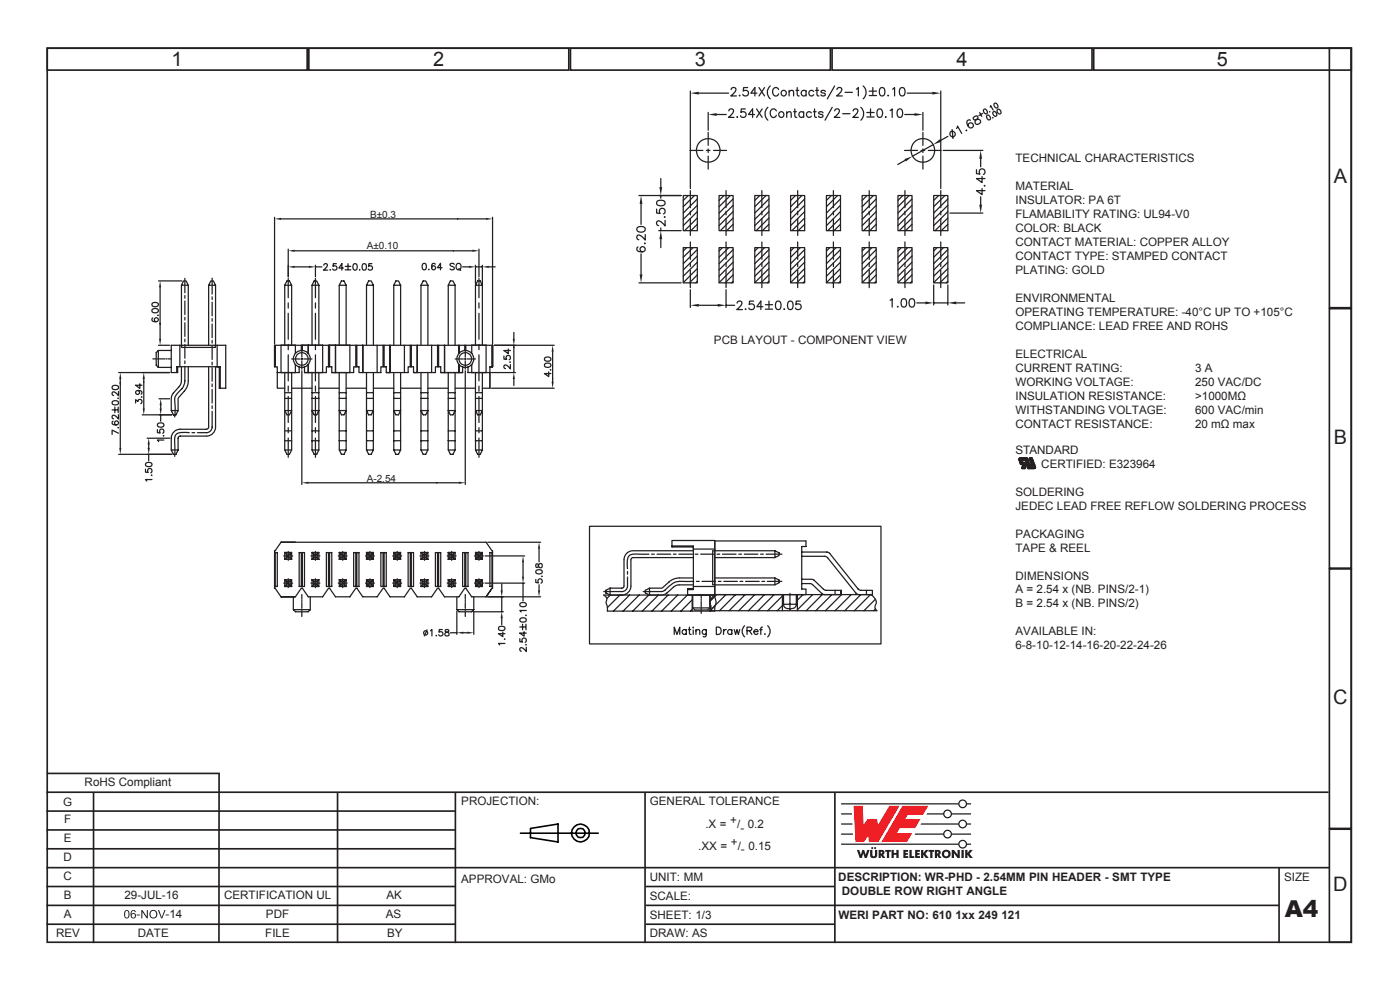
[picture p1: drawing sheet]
<svg xmlns="http://www.w3.org/2000/svg" width="297mm" height="210mm" viewBox="0 0 297 210" stroke-linecap="round" stroke-linejoin="round" font-family="sans-serif">
<defs><g id="words">
<text font-size="4.9" fill="#231f20" x="272.6" y="194.5">A4</text>
<g font-size="4.2" fill="#231f20">
<text x="36.4" y="14">1</text>
<text x="91.9" y="14">2</text>
<text x="147.4" y="14">3</text>
<text x="202.9" y="14">4</text>
<text x="258.2" y="14">5</text>
<text x="282.9" y="38.8">A</text>
<text x="282.9" y="94.1">B</text>
<text x="282.8" y="149.3">C</text>
<text x="282.8" y="189">D</text>
</g>
<g font-size="2.5" fill="#231f20">
<text x="215.4" y="34.5">TECHNICAL CHARACTERISTICS</text>
<text x="215.4" y="40.4">MATERIAL</text>
<text x="215.4" y="43.3">INSULATOR: PA 6T</text>
<text x="215.4" y="46.3">FLAMABILITY RATING: UL94-V0</text>
<text x="215.4" y="49.3">COLOR: BLACK</text>
<text x="215.4" y="52.2">CONTACT MATERIAL: COPPER ALLOY</text>
<text x="215.4" y="55.2">CONTACT TYPE: STAMPED CONTACT</text>
<text x="215.4" y="58.2">PLATING: GOLD</text>
<text x="215.4" y="64.1">ENVIRONMENTAL</text>
<text x="215.4" y="67">OPERATING TEMPERATURE: -40°C UP TO +105°C</text>
<text x="215.4" y="70">COMPLIANCE: LEAD FREE AND ROHS</text>
<text x="151.5" y="73">PCB LAYOUT - COMPONENT VIEW</text>
<text x="215.4" y="75.9">ELECTRICAL</text>
<text x="215.4" y="78.9">CURRENT RATING:</text>
<text x="215.4" y="81.9">WORKING VOLTAGE:</text>
<text x="253.5" y="78.9">3 A</text>
<text x="253.5" y="81.9">250 VAC/DC</text>
<text x="215.4" y="84.8">INSULATION RESISTANCE:</text>
<text x="215.4" y="87.8">WITHSTANDING VOLTAGE:</text>
<text x="253.5" y="84.8">&gt;1000MΩ</text>
<text x="253.5" y="87.8">600 VAC/min</text>
<text x="215.4" y="90.8">CONTACT RESISTANCE:</text>
<text x="253.5" y="90.8">20 mΩ max</text>
<text x="215.4" y="96.3">STANDARD</text>
<text x="220.9" y="99.3">CERTIFIED: E323964</text>
<text x="215.4" y="105.2">SOLDERING</text>
<text x="215.4" y="108.1">JEDEC LEAD FREE REFLOW SOLDERING PROCESS</text>
<text x="215.4" y="114">PACKAGING</text>
<text x="215.4" y="117">TAPE &amp; REEL</text>
<text x="215.4" y="122.9">DIMENSIONS</text>
<text x="215.4" y="125.9">A = 2.54 x (NB. PINS/2-1)</text>
<text x="215.4" y="128.9">B = 2.54 x (NB. PINS/2)</text>
<text x="215.4" y="134.8">AVAILABLE IN:</text>
<text x="215.4" y="137.7">6-8-10-12-14-16-20-22-24-26</text>
<text x="17.9" y="166.8">RoHS Compliant</text>
<text x="13.4" y="171">G</text>
<text x="97.9" y="170.8">PROJECTION:</text>
<text x="137.9" y="170.8">GENERAL TOLERANCE</text>
<text x="13.5" y="178.7">E</text>
<text x="13.6" y="174.6">F</text>
<text x="149.6" y="175.6">.X =</text>
<text x="154.9" y="174.8">+</text>
<text x="155.1" y="179.4">+</text>
<text x="156.4" y="175.6">/ 0.2</text>
<text x="157.1" y="176.4">-</text>
<text x="13.5" y="182.7">D</text>
<text x="148.1" y="180.2">.XX =</text>
<text x="156.5" y="180.2">/ 0.15</text>
<text x="157.2" y="181">-</text>
<text x="13.5" y="186.7">C</text>
<text x="13.5" y="190.8">B</text>
<text x="26.4" y="190.6">29-JUL-16</text>
<text x="47.5" y="190.6">CERTIFICATION UL</text>
<text x="82" y="190.6">AK</text>
<text x="97.8" y="187.3">APPROVAL: GMo</text>
<text x="137.8" y="186.8">UNIT: MM</text>
<text x="137.8" y="190.9">SCALE:</text>
<text x="177.8" y="186.8">DESCRIPTION: WR-PHD - 2.54MM PIN HEADER - SMT TYPE</text>
<text x="178.6" y="189.8">DOUBLE ROW RIGHT ANGLE</text>
<text x="272.4" y="186.8">SIZE</text>
<text x="13.5" y="194.8">A</text>
<text x="29" y="194.8">-</text>
<text x="35.1" y="194.8">-14</text>
<text x="56.4" y="194.8">PDF</text>
<text x="81.8" y="194.8">AS</text>
<text x="137.8" y="194.8">SHEET: 1/3</text>
<text x="177.9" y="194.8">WERI PART NO: 610</text>
<text x="202.7" y="194.8">1xx 249</text>
<text x="212.4" y="194.8">121</text>
<text x="11.9" y="198.8">REV</text>
<text x="29.2" y="198.8">DATE</text>
<text x="56.3" y="198.8">FILE</text>
<text x="82.1" y="198.8">BY</text>
<text x="137.9" y="198.8">DRAW: AS</text>
</g>
<g font-size="2.1" fill="#231f20">
<text x="78.5" y="46.2">B±0.3</text>
<text x="77.8" y="52.9">A±0.10</text>
<text x="77.8" y="102.2">A-2.54</text>
</g>
</g></defs>
<g fill="none" stroke="#231f20" stroke-width=".35">
<path d="M10 10.2h276.7v189.7h-276.7zM10 10.2h55.2v4.7h-55.2zM65.5 10.2h55.2v4.7h-55.2zM121 10.2h55.2v4.7h-55.2zM176.5 10.2h55.2v4.7h-55.2zM232 10.2h54.7v4.7h-54.7zM282 10.2h4.7v55.1h-4.7zM282 65.5h4.7v55h-4.7zM282 120.7h4.7v55h-4.7zM9.8 168h272M9.8 172h86.7M9.8 176h86.7"/>
<path d="M19.8 168v32M46.5 164l-.1 36M71.6 168v32M96.6 168v32M136.8 168v32M177.1 168v32M282 175.9h4.7v24h-4.7zM9.8 192h86.7M9.8 196h86.7M9.8 180h86.7M9.8 184h272.2M9.8 188h86.7"/>
<path d="M137 192h134.3M137 196h40.1M137 188h40.1M271.3 184v16"/>
</g>
<g fill="#231f20">
<path d="M27.9 194.3a.4 .4 0 0 0 .8 0 .4 .4 0 0 0-.8 0zM27.9 193.2l.6-.1 .3 .4h-.2a.35 .35 0 0 0-.4-.3 .35 .35 0 0 0-.3 .5v.2a.56 .56 0 0 1 .8 .1 .56 .56 0 0 1-.2 .8 .56 .56 0 0 1-.7-.3l-.1-.8zM26.7 193.3a.98 .98 0 0 0 .2 1.4 .92 .92 0 0 0 0-1.5zM26.6 193.1a.63 .63 0 0 1 .7 .1 .63 .63 0 0 1 .2 .7 .63 .63 0 0 1-.6 .9 .63 .63 0 0 1-.6-.9z"/>
<path d="M33.5 193h.3l.5 1.6 .6-1.6h.2l-.7 1.8h-.2zM32.1 193.4a.67 .67 0 0 0-.1 1 .67 .67 0 0 0 1.1-.1 .67 .67 0 0 0-.1-.9 .67 .67 0 0 0-.9 0zM31.7 193.9a.9 .9 0 0 1 1.8 0 .9 .9 0 0 1-1.8 0zM30 193h.2l.9 1.4v-1.4h.3v1.8h-.3l-.9-1.4v1.4h-.2z"/>
</g>
<g fill="none" stroke="#000" stroke-width=".34">
<path d="M110.4 176.7h16.5M112.5 175.7l5.9-.9v3.8l-5.9-.9z"/>
<circle cx="123.1" cy="176.7" r="1.88"/>
<circle cx="123.2" cy="176.7" r="1.02"/>
</g>
<path d="M9.9 164.1h36.7" fill="none" stroke="#231f20" stroke-width=".35"/>
<g fill="#ee1d23">
<path d="M181.1 170.9h1.9l.2 4 .9-1.2h2l.2 1.3 2.4-4.1h2.1l-4.5 7.7h-1.9l-.2-1.3-.9 1.3h-1.8z"/>
<path d="M191.4 170.9h5.5l-1.1 1.9h-3.2l-.6 .9h3.3l-1.1 1.9h-3.3l-.6 1.1h3.2l-1.1 1.9h-5.4z"/>
</g>
<g fill="#231f20">
<path d="M181.8 180.3h.5l.3 1 .3-1h.4l.3 1 .4-1h.5l-.6 1.7h-.5l-.3-1-.3 1h-.4z"/>
<path d="M184.6 180.3h.5v1.2l.2 .1 .3-.1v-1.2h.5v1.1a.76 .76 0 0 1-.8 .6 .76 .76 0 0 1-.7-.6z"/>
<path d="M187.8 180.3h1.2v.4h-.4v1.3h-.5l.1-1.3h-.4z"/>
<path d="M189.1 180.3h.5v.6h.6v-.6h.5l-.1 1.7h-.4v-.7h-.6v.7h-.5z"/>
<path d="M191.6 180.3h1.1v.4h-.6v.2h.5v.4h-.5v.3h.6v.4h-1.1z"/>
<path d="M192.9 180.3h.5v1.3h.5v.4h-1z"/>
<path d="M194.1 180.3h1v.4h-.5v.2h.5v.4h-.5v.3h.6v.4h-1.1z"/>
<path d="M195.4 180.3h.5v.7l.5-.7h.6l-.7 .8 .7 .9h-.6l-.5-.7v.7h-.5z"/>
<path d="M197 180.3h1.2v.4h-.4v1.3h-.5v-1.3h-.3z"/>
<path d="M201.9 180.3h.5l.8 1-.1-1h.5v1.7h-.5l-.7-1.1v1.1h-.5z"/>
<path d="M204 180.3h.5v1.7h-.5z"/>
<path d="M204.7 180.3h.5v.7l.5-.7h.6l-.6 .8 .7 .9h-.6l-.6-.7v.7h-.5z"/>
<circle cx="185" cy="179.9" r=".22"/>
<circle cx="185.7" cy="179.9" r=".22"/>
</g>
<g fill="#231f20">
<path d="M186.9 180.7v.3h.2v-.2zM186.4 180.3h.5a.55 .55 0 0 1 .7 .3 .55 .55 0 0 1-.3 .7l.5 .7h-.5l-.4-.6v.6h-.5z" fill-rule="evenodd"/>
<path d="M198.8 180.7v.3h.2l.1-.2zM198.3 180.3h.6a.55 .55 0 0 1 .6 .3 .55 .55 0 0 1-.2 .7l.4 .7h-.5l-.4-.6v.6h-.5z" fill-rule="evenodd"/>
<path d="M200.3 181.2a.5 .5 0 0 0 1 0 .5 .5 0 0 0-1 0zM199.8 181.1a.95 .95 0 0 1 1.9 0 .95 .95 0 0 1-1.9 0z" fill-rule="evenodd"/>
</g>
<path d="M178.4 176.9h2.6M178.4 174.8h2.4M178.4 172.6h2.3" fill="none" stroke="#231f20" stroke-width=".27"/>
<g fill="#231f20">
<path d="M178.4 170.4h24.9a.94 .94 0 0 1 .9-.8 .94 .94 0 0 1 1 .8h.8v.2h-.8a.94 .94 0 0 1-1 .9 .94 .94 0 0 1-.9-.9h-24.9zM203.5 170.5a.7 .7 0 0 1 1.4 0 .7 .7 0 0 1-1.4 0z" fill-rule="evenodd"/>
<path d="M196.7 172.5h3.4a.94 .94 0 0 1 .9-.8 .94 .94 0 0 1 1 .8h4v.3h-4a.94 .94 0 0 1-1 .8 .94 .94 0 0 1-.9-.8h-3.6zM200.3 172.6a.7 .7 0 0 1 1.4 0 .7 .7 0 0 1-1.4 0z" fill-rule="evenodd"/>
<path d="M195.4 174.7h7.9a.94 .94 0 0 1 .9-.9 .94 .94 0 0 1 1 .9h.8v.2h-.8a.94 .94 0 0 1-1 .8 .94 .94 0 0 1-.9-.8h-8zM203.5 174.8a.7 .7 0 0 1 1.4 0 .7 .7 0 0 1-1.4 0z" fill-rule="evenodd"/>
<path d="M194.2 176.8h5.9a.94 .94 0 0 1 .9-.8 .94 .94 0 0 1 1 .8h4v.3h-4a.94 .94 0 0 1-1 .8 .94 .94 0 0 1-.9-.8h-6.1zM200.3 176.9a.7 .7 0 0 1 1.4 0 .7 .7 0 0 1-1.4 0z" fill-rule="evenodd"/>
<path d="M178.4 178.9h24.9a.94 .94 0 0 1 .9-.8 .94 .94 0 0 1 1 .8h.8v.3h-.8a.94 .94 0 0 1-1 .8 .94 .94 0 0 1-.9-.8h-24.9zM203.5 179.1a.7 .7 0 0 1 1.4 0 .7 .7 0 0 1-1.4 0z" fill-rule="evenodd"/>
</g>
<g fill="none" stroke="#231f20" stroke-width=".26">
<path d="M33.1 74.8l.5-.5v3.6l-.5-.4zM33.6 77.9h2.7M33.6 74.3h2.7M37.5 79v-1.2h9.2v4.6M37.7 77.8v1.2h-1.4v-5.8h11.6v9.2h-1.4v-4.6M38.2 73.2v4.6M38.5 73.2v.5h7.2v-.5M46.1 73.2v4.6M103.9 79v3.4M58.2 117.2h.6v7.2h-.6M58.4 117.2v7.2M59.6 115l-1.4 1.8v8l1.4 1.8"/>
<path d="M60.4 117.2h1.5v1.4h-1.5zM62.7 115h-3.1h43.5l1.4 1.8v8l-1.4 1.8M63.5 117.2h1.1v7.2h-1.1zM63.9 117.2v7.2M64.1 117.2v7.2M69.2 117.2h1.2v7.2h-1.2zM69.7 117.2v7.2M69.9 117.2v7.2M75 117.2h1.2v7.2h-1.2zM75.5 117.2v7.2M75.7 117.2v7.2M80.8 117.2h1.1v7.2h-1.1z"/>
<path d="M81.3 117.2v7.2M81.5 117.2v7.2M86.6 117.2h1.1v7.2h-1.1zM87 117.2v7.2M87.3 117.2v7.2M92.4 117.2h1.1v7.2h-1.1zM92.8 117.2v7.2M93 117.2v7.2M98.1 117.2h1.2v7.2h-1.2zM98.6 117.2v7.2M98.8 117.2v7.2M104.4 117.2v7.2"/>
<path d="M104.5 117.2h-.6v7.2h.6M59.6 126.6h3.1l1.2-1.8h.2l1.3 1.8M59.6 126.6h3.1M65.4 126.6h3zM68.4 126.6l1.3-1.8h.2l1.3 1.8M71.2 126.6h3zM74.2 126.6l1.3-1.8h.2l1.3 1.8M77 126.6h3zM80 126.6l1.3-1.8h.2l1.2 1.8M82.7 126.6h3.1zM85.8 126.6l1.2-1.8h.3l1.2 1.8M88.5 126.6h3.1z"/>
<path d="M91.6 126.6l1.2-1.8h.2l1.3 1.8M94.3 126.6h3.1zM97.4 126.6l1.2-1.8h.2l1.3 1.8M100.1 126.6h3zM100.4 129.8h6.4M103.5 126.6h3.3M106.4 123.9v1.3M106.4 126.6v3.2M106.4 131.1v1.4"/>
</g>
<g fill="#231f20">
<path d="M106.2 125.2h.5l-.3 1.4z"/>
<path d="M106.4 129.8l.3 1.3h-.5z"/>
</g>
<path d="M102.9 117.9h8.4M111 119.3v3M102.9 123.7h8.4M105.8 133l.5-.2a.59 .59 0 0 1 .8 .6 .74 .74 0 0 1-.7 .4 .74 .74 0 0 1-.7-.6zM106.7 134.1v1l-1-.7h1.4M107.1 135.5v.1zM107.1 136.5h-1.4l.3 .3M111 123.7v3.8" fill="none" stroke="#231f20" stroke-width=".26"/>
<g fill="#231f20">
<path d="M111 117.9l.2 1.4h-.5z"/>
<path d="M110.7 122.3h.5l-.2 1.4z"/>
</g>
<g fill="none" stroke="#231f20" stroke-width=".26">
<path d="M98.1 56.6h1.4M100.9 56.3v3.9M100.9 56.6h1.4M102.3 56.3v3.9M103.7 56.6h1.4M125.1 111.6h61.8v25h-61.8zM110.3 135.5v.6l.6 .1a.48 .48 0 0 1 0-.7 .48 .48 0 0 1 .7 .1 .48 .48 0 0 1-.2 .7M110.3 133h1.2M110.3 131.3l.6-.3a.62 .62 0 0 1 .7 .4 .71 .71 0 0 1-.6 .6 .71 .71 0 0 1-.7-.6zM110.3 128l.6-.2a.63 .63 0 0 1 .7 .4 .71 .71 0 0 1-.6 .5 .71 .71 0 0 1-.7-.5zM110.9 132.4v1.2M111.2 134v.9l-.9-.6h1.3"/>
<path d="M111.6 136.7v.1zM111.6 130.5v.1zM111.6 132.4v1.2M111.6 137.3v.9l-.9-.8-.4 .2 .1 .4 .2 .1M111.6 129.5h-1.3l.2 .3M143 134.6v-1.6l.6 1.6 .6-1.6v1.6M145.6 133.8a.51 .51 0 0 0-.9 .1 .51 .51 0 0 0 .7 .7l.2-.3M145.6 133.5v1.1M146 133.5h.5M146.3 133v1.3v.2l.3 .1M147 133.1h.1zM147.1 133.6v1"/>
<path d="M147.6 133.8l.4-.3 .4 .1v1M147.6 133.5v1.1M149.8 133.5v1.4l-.3 .2-.3-.1M149.8 133.8a.49 .49 0 0 0-.7-.1 .49 .49 0 0 0 0 .7 .49 .49 0 0 0 .7-.1M152 133a.81 .81 0 0 1 1 .8 .81 .81 0 0 1-1 .8zM153.5 133.5v1.1M154.1 133.5l-.4 .1-.2 .4M155.3 133.8a.51 .51 0 0 0-.9 .1 .51 .51 0 0 0 .6 .7l.3-.3M155.3 133.5v1.1M155.8 133.5l.3 1.1 .2-1.1 .3 1.1 .3-1.1M158 132.7a1.59 1.59 0 0 0 0 2.4M158.5 133.8a.72 .72 0 0 0 1-.5l-.4-.3h-.6v1.6"/>
<path d="M159 133.8l.5 .8M159.9 134h.9a.49 .49 0 0 0-.5-.4 .49 .49 0 0 0-.5 .5 .49 .49 0 0 0 .5 .5l.5-.3M161.2 133.5h.5M161.8 133l-.3 .1-.1 .2v1.3M162.2 134.5h.1zM162.9 132.7a1.59 1.59 0 0 1 0 2.4"/>
</g>
<g fill="#231f20">
<path d="M102.3 56.6l1.4-.2v.4z"/>
<path d="M99.5 56.4l1.4 .2-1.4 .2z"/>
</g>
<path d="M58.2 46.1v26.8M59.6 46.4h43.5M89.7 55.9h.2a.71 .71 0 0 1 .6 .7 .71 .71 0 0 1-.6 .6 .89 .89 0 0 1-.2-1.3zM90.9 57.2h.1zM92.3 56.1l-.3-.2a.77 .77 0 0 0-.4 .7 .77 .77 0 0 0 .4 .6 .42 .42 0 0 0 .4-.4 .42 .42 0 0 0-.4-.4 .42 .42 0 0 0-.4 .4M93.8 56.8h-1l.6-.9v1.3M96.4 56.1l-.4-.2h-.4l-.1 .3 .2 .2a.49 .49 0 0 1 .5 .2 .49 .49 0 0 1 0 .6h-.4l-.3-.2M96.9 56.1l.1-.2a.63 .63 0 0 1 .8 .7 .63 .63 0 0 1-.8 .5l-.2-.4zM97.4 57l.3 .4M104.5 46.1v26.8" fill="none" stroke="#231f20" stroke-width=".26"/>
<g fill="#231f20">
<path d="M58.2 46.4l1.4-.2v.5z"/>
<path d="M103.1 46.2l1.4 .2-1.4 .3z"/>
</g>
<path d="M61.1 52.8v5.9M62.5 53.2h37.7M101.6 52.8v5.9" fill="none" stroke="#231f20" stroke-width=".26"/>
<g fill="#231f20">
<path d="M61.1 53.2l1.4-.2v.4z"/>
<path d="M100.2 53l1.4 .2-1.4 .2z"/>
</g>
<path d="M64 78.6v24.2M98.7 78.6v24.2M65.4 102.4h32" fill="none" stroke="#231f20" stroke-width=".26"/>
<g fill="#231f20">
<path d="M64 102.4l1.4-.2v.4z"/>
<path d="M97.4 102.2l1.3 .2-1.3 .2z"/>
</g>
<path d="M61.1 56.3v2.4M62.5 56.6h3M66.9 56.3v2.4M66.9 56.6h1.4M60.4 79v16.5M61.9 79v14.5M60.4 84.5h1.5M60.4 83.3h1.5M60.4 93.5h1.5M60.4 91.4h1.5M60.4 87.1h1.5l-.5 .9h-.5zM61.9 93.5v2l-.5 .9h-.5l-.5-.9h1.5" fill="none" stroke="#231f20" stroke-width=".26"/>
<g fill="#231f20">
<path d="M61.1 56.6l1.4-.2v.4z"/>
<path d="M65.5 56.4l1.4 .2-1.4 .2z"/>
</g>
<g fill="none" stroke="#231f20" stroke-width=".26">
<path d="M39.2 59v3.1M45 59v3.4M68.7 56.3l.1-.3 .4-.1 .2 .5-.8 .9h.9M70.1 57.2v.1zM71.4 55.9h-.7l-.1 .6a.48 .48 0 0 1 .8 0 .48 .48 0 0 1-.1 .7 .48 .48 0 0 1-.7-.2M72.8 56.8h-.9l.6-.9v1.4M73.2 56.5h1.2M73.2 57.2h1.2M73.8 55.9v1.2M75.1 56l.2-.1a.71 .71 0 0 1 .5 .7 .71 .71 0 0 1-.5 .7 .89 .89 0 0 1-.2-1.3zM76.3 57.2v.1zM77 56a.45 .45 0 0 1 .7 .2v.3a.63 .63 0 0 1-.4 .8h-.1a.89 .89 0 0 1-.2-1.3z"/>
<path d="M78.9 55.9h-.7v.6a.48 .48 0 0 1 .7 0 .48 .48 0 0 1-.1 .7 .48 .48 0 0 1-.7-.2M38.5 77.8v3M39.2 77.7v3.5l-.6 1.3a3.5 3.5 0 0 0-1.6 2.3l.2 1.6-.1 2M39.2 62.7v.6M39.2 63.8v2.9M39.2 67.3v.6M39.2 68.5v2.9M39.2 71.9v.6M39.2 73.1v2.9M39.2 76.5v.6M39.9 77.8v3M44.3 77.8v12.8"/>
<path d="M45 63v.5M45 64.1v2.9M45 67.6v.5M45 68.7v2.9M45 72.2v.6M45 73.4v2.8M45 76.8v.6M45 78v2.9M45.7 77.8v12.8M60.4 60.5v12.7M61.9 60.5h-1.5l.5-.9h.5l.5 .9v12.7M104.3 79h5"/>
<path d="M104.8 73.2h4.5M109 70.5v1.4M109 73.2v5.8M40.2 91.8a3.1 3.1 0 0 0-2.9 .5 4.6 4.6 0 0 0-.2 2.4v2.1M40.7 91.8h.6M45 87.2v3.4a1.21 1.21 0 0 1-1.2 1.2h-1.9M45 81.4v.6M45 82.6v2.9M45 86.1v.6M109 80.4v1.4"/>
</g>
<g fill="#231f20">
<path d="M108.8 71.9h.4l-.2 1.3z"/>
<path d="M109 79l.2 1.4h-.4z"/>
</g>
<path d="M106.9 75.5v.7h.6l-.1-.5 .5-.3a.49 .49 0 0 1 .4 .4 .49 .49 0 0 1-.3 .5M107.8 74v1l-.9-.6h1.4M108.2 76.8v.1zM108.3 77.3v1l-1-.9-.4 .2 .1 .5 .2 .1M31.2 96.4h5.2M31.2 93h4.8M31.5 94.3v.7M31.5 96.4v1.3" fill="none" stroke="#231f20" stroke-width=".26"/>
<g fill="#231f20">
<path d="M31.5 93l.3 1.3h-.5z"/>
<path d="M31.3 95h.5l-.3 1.4z"/>
</g>
<path d="M25.2 79h10.8M25.2 96.4h11.2M25.5 80.4v14.6M30.9 99.5v.7h.5a.49 .49 0 0 1 0-.7 .49 .49 0 0 1 .8 .1 .49 .49 0 0 1-.2 .7M30.9 98.3l.5-.2a.63 .63 0 0 1 .8 .4 .71 .71 0 0 1-.6 .5 .71 .71 0 0 1-.7-.5zM45.7 90.6a1.92 1.92 0 0 1-1.9 1.9M32.2 100.7v.2zM32.2 101.7h-1.3l.2 .3" fill="none" stroke="#231f20" stroke-width=".26"/>
<g fill="#231f20">
<path d="M25.3 95h.4l-.2 1.4z"/>
<path d="M25.5 79l.2 1.4h-.4z"/>
</g>
<g fill="none" stroke="#231f20" stroke-width=".26">
<path d="M23.8 86.9h1.1M23.8 85.2l.6-.2a.58 .58 0 0 1 .7 .5 .73 .73 0 0 1-.7 .4 .73 .73 0 0 1-.6-.5zM23.8 81.9l.6-.2a.58 .58 0 0 1 .7 .6 .73 .73 0 0 1-.7 .4 .73 .73 0 0 1-.6-.6zM24 89.3l-.2 .1a.66 .66 0 0 0 .5 .8 .66 .66 0 0 0 .8-.5 .43 .43 0 0 0-.4-.4 .43 .43 0 0 0-.4 .4 .43 .43 0 0 0 .4 .4M24.4 86.4v1.1M25 84.5h.1zM25.1 90.7v.1zM25.1 86.4v1.1M25.1 91.9l-1.3-.7v1M25.1 88v.9l-.9-.8-.4 .2 .1 .4 .2 .1M25.1 83v.9l-.9-.8-.4 .2 .1 .5 .2 .1M33.7 84.6h2.3"/>
<path d="M33.7 88h2.7M34.1 85.9v.7M34.1 88v1.4"/>
</g>
<g fill="#231f20">
<path d="M34.1 84.6l.2 1.3h-.4z"/>
<path d="M33.9 86.6h.4l-.2 1.4z"/>
</g>
<path d="M30.2 79h5.8M30.2 88h6.2M30.5 80.4v6.2M33.4 91.1v.7h.6a.48 .48 0 0 1 0-.7 .48 .48 0 0 1 .7 .1 .48 .48 0 0 1-.2 .7M33.5 89.9l.5-.2a.58 .58 0 0 1 .8 .5 .74 .74 0 0 1-.8 .4 .74 .74 0 0 1-.6-.5zM34.7 92.4v.1zM34.8 93.3h-1.4l.3 .4M36.8 96.4h.5zM37.8 95.5h-1.5l.5 .9M37.8 95.5l-.5 .9M43.8 92.5h-5.7l-.3 .5v2.5M44.3 90.6l-.2 .3-.3 .2h-5.6a1.89 1.89 0 0 0-1.9 1.9v2.5" fill="none" stroke="#231f20" stroke-width=".26"/>
<g fill="#231f20">
<path d="M30.5 79l.2 1.4h-.4z"/>
<path d="M30.3 86.6h.4l-.2 1.4z"/>
</g>
<g fill="none" stroke="#231f20" stroke-width=".26">
<path d="M33.6 59.6h5M33.6 73.2h2.4M34 61v10.9M44.3 60.5v12.7M45.7 60.5v12.7M28.8 85.5v-.7l.5 .4a.45 .45 0 0 1 .7-.4 .45 .45 0 0 1-.1 .8M29.2 82.8a.42 .42 0 0 1 .4 .5 .42 .42 0 0 1-.4 .4 .42 .42 0 0 1-.4-.4 .71 .71 0 0 1 .7-.5 .71 .71 0 0 1 .6 .5l-.2 .3M29.7 81.4v1l-.9-.7h1.3M30 84.2h.1zM36.3 87.1h1.5M36.8 88h.5M37.8 87.1l-.5 .9h-.5"/>
<path d="M38.5 80.8l-.3 .9-1.4 1.7-.4 .9-.1 2.8 .5 .9M39.9 80.8l-.1 .9a6.1 6.1 0 0 1-1.9 2.6l-.1 2.8"/>
</g>
<g fill="#231f20">
<path d="M34 59.6l.2 1.4h-.5z"/>
<path d="M33.7 71.9h.5l-.2 1.3z"/>
</g>
<path d="M38.9 59.6h.6l.4 .9h-1.4zM44.7 59.6h.6l.4 .9h-1.4zM32.3 64.3l.5-.1a.6 .6 0 0 1 .8 .5 .74 .74 0 0 1-.7 .4 .74 .74 0 0 1-.7-.6zM32.3 65.6l.5-.2a.6 .6 0 0 1 .8 .6 .73 .73 0 0 1-.7 .4 .73 .73 0 0 1-.7-.6zM32.4 67.5h-.1a.67 .67 0 0 0 .5 .8 .67 .67 0 0 0 .8-.5 .43 .43 0 0 0-.4-.4 .43 .43 0 0 0-.5 .4 .43 .43 0 0 0 .4 .4M33.5 66.9h.1zM38.5 60.5v12.7M39.9 60.5v12.7M95.5 134.2h1.4M96.9 129.7v4.9M98.3 134.2h.8M100.5 129.7v4.9" fill="none" stroke="#231f20" stroke-width=".26"/>
<g fill="#231f20">
<path d="M99.1 134l1.4 .2-1.4 .2z"/>
<path d="M96.9 134.2l1.4-.2v.4z"/>
</g>
<g fill="none" stroke="#231f20" stroke-width=".26">
<path d="M103.5 115h11.2M114.4 116.4v2.8M151.6 114.7h19.4M90.6 133.6l-.6 1.3M91.3 133.8l.3-.3v1.4M92.5 134.8h.1zM93.8 133.5h-.6l-.1 .6a.48 .48 0 0 1 .8 0 .48 .48 0 0 1-.1 .7 .48 .48 0 0 1-.7-.2M94.5 133.6v.4l.6 .2 .2 .2a.45 .45 0 0 1-.5 .5 .45 .45 0 0 1-.4-.5l.8-.5-.1-.3zM103.5 126.6h11.2M114.4 124v1.2M150.4 129.5h35.6M151.6 126.1h33.2"/>
<path d="M152 126.1l-1.4 1.4M154 126.1l-3.4 3.4M156 126.1l-3.4 3.4M158.1 126.1l-3.4 3.4M160.1 126.1l-3.4 3.4M162.2 126.1l-3.4 3.4M164.2 126.1l-3.4 3.4M166 126.4l-3.1 3.1M166 128.4l-1.1 1.1M170.4 126.1l-1.2 1.2M172.4 126.1l-3.2 3.3M174.4 126.1l-3.4 3.4"/>
<path d="M176.5 126.1l-3.4 3.4M178.5 126.1l-3.4 3.4M180.6 126.1l-3.4 3.4M182.6 126.1l-3.4 3.4M184.7 126.1l-3.4 3.4M185.7 127.1l-2.4 2.4M185.7 129.2l-.4 .3"/>
<circle cx="90.3" cy="134.2" r=".46"/>
</g>
<g fill="#231f20">
<path d="M114.4 115l.2 1.4h-.5z"/>
<path d="M114.1 125.2h.5l-.2 1.4z"/>
</g>
<g fill="none" stroke="#231f20" stroke-width=".26">
<path d="M61.1 59.1v4.1M66.9 59.1v4.1M101.6 59.1v4.1M32.4 76.1h.7M33.3 76.1h.3M33.8 76.1h1.2M35.2 76.1h.2M35.7 76.1h.6M58.2 73.2v4.6h.6v1.2M58.2 73.2h46.3M58.2 73.2v4.6M58.4 73.2v4.6"/>
<path d="M58.8 79v3.4h1.6M59.6 73.2v5.8M61.1 64.2v1.2M61.1 66.5v5.5M61.1 73.1v1.1M61.1 75.3v5.5M61.9 76.1h1.7M62.7 73.2v1.8M62.7 77.3v1.7M63.5 77.9v1.1h-4.7M63.9 76.1h.3M63.9 73.2v1.1"/>
<path d="M64 74v1.7M64 76v.3M64 76.5v1.8M64.1 73.2v1.1M64.4 76.1h1.8M64.6 77.9v1.1h4.6v-1.2h1.2v1.2M65.4 73.2v1.8v-1.8h3v5.8M65.4 77.3v1.7M66.2 60.5l.4-.9h.6l.4 .9M66.2 79v14.5M66.9 64.2v1.2M66.9 66.5v5.5"/>
<path d="M66.9 73.1v1.1M66.9 75.3v5.5M67.6 79v16.5l-.4 .9h-.6l-.4-.9v-2M67.6 60.5h-1.4v12.7M67.6 60.5v12.7M69.7 73.2v4.6M69.9 73.2v4.6M71.2 73.2v5.8h-.8M71.2 79v-5.8h3v5.8M72 79v14.5M72 60.5l.4-.9h.6l.4 .9M73.4 79v16.5l-.4 .9h-.6l-.4-.9v-2"/>
<path d="M73.4 60.5h-1.4v12.7M73.4 60.5v12.7M75.5 73.2v4.6M75.7 73.2v4.6M77 73.2v5.8M77.8 60.5l.4-.9h.5l.5 .9M77.8 79v14.5M79.2 60.5h-1.4v12.7M79.2 79v14.5h-1.4M79.2 60.5v12.7M80 73.2v5.8M81.3 73.2v4.6"/>
<path d="M81.5 73.2v4.6M81.9 79h4.7v-1.2h1.1v1.2h.8v-5.8v5.8M82.7 73.2v5.8h-.8v-1.2h-1.1v1.2h-4.6v-1.2h-1.2v1.2h-4.6M83.5 60.5l.5-.9h.5l.5 .9M83.5 79v14.5M85 79v16.5l-.5 .9h-.5l-.5-.9v-2M85 60.5h-1.5v12.7M85 60.5v12.7M85.8 73.2v5.8M87 73.2v4.6M87.3 73.2v4.6M87.7 79h4.7v-1.2h1.1v1.2h.8v-5.8v5.8"/>
<path d="M89.3 60.5l.5-.9h.5l.5 .9M89.3 79v14.5M90.8 79v16.5l-.5 .9h-.5l-.5-.9v-2M90.8 60.5h-1.5v12.7M90.8 60.5v12.7M91.6 73.2v5.8M92.8 73.2v4.6M93 73.2v4.6M95.1 60.5l.4-.9h.6l.4 .9M95.1 79v14.5M96.5 79v16.5l-.4 .9h-.6l-.4-.9v-2M96.5 60.5h-1.4v12.7"/>
<path d="M96.5 60.5v12.7M96.6 76.1h1.7M97.4 73.2v1.8M97.4 77.3v1.7M98.1 77.9v1.1h-4.6M98.6 76.1h.2M98.6 73.2v1.1M98.7 74v1.7M98.7 76v.3M98.7 76.5v1.8M98.8 73.2v1.1M99.1 76.1h1.8"/>
<path d="M99.3 77.9v1.1h4.6M100.1 73.2v1.8M100.1 77.3v1.7M100.9 60.5l.4-.9h.6l.4 .9M100.9 79v14.5M101.6 64.2v1.2M101.6 66.5v5.5M101.6 73.1v1.1M101.6 75.3v5.5M102.3 79v16.5l-.4 .9h-.6l-.4-.9v-2M102.3 60.5h-1.4v12.7M102.3 60.5v12.7"/>
<path d="M103.1 73.2v5.8M103.9 79v3.4h-1.6M104.4 73.2v4.6M104.5 73.2v4.6h-.6v1.2M104.5 73.2v4.6h-.6M104.8 73.2h12.8M117.2 74.6v6.4M61.1 81.9v1.1M61.1 84.1v5.5M61.1 90.7v1.1M61.1 92.9v4.1M61.9 82.4h4.3"/>
<path d="M66.2 95.5h1.4M66.2 93.5h1.4M66.2 91.4h1.4M66.2 87.1h1.4l-.4 .9h-.6zM66.2 84.5h1.4M66.2 83.3h1.4M66.9 81.9v1.1M66.9 84.1v5.5M66.9 90.7v1.1M66.9 92.9v4.1M67.6 82.4h4.4M72 93.5h1.4"/>
<path d="M72 91.4h1.4M72 84.5h1.4M72 83.3h1.4M72 95.5h1.4M72 87.1h1.4l-.4 .9h-.6zM73.4 82.4h4.3M77.8 93.5v2l.4 .9h.5l.5-.9v-2M77.8 95.5h1.4M77.8 91.4h1.4M77.8 84.5h1.4M77.8 83.3h1.4M77.8 87.1h1.4l-.5 .9h-.5z"/>
<path d="M79.2 82.4h4.3M83.5 95.5h1.5M83.5 93.5h1.5M83.5 91.4h1.5M83.5 84.5h1.5M83.5 83.3h1.5M83.5 87.1h1.5l-.5 .9h-.5zM85 82.4h4.3M89.3 95.5h1.5M89.3 93.5h1.5M89.3 91.4h1.5M89.3 84.5h1.5"/>
<path d="M89.3 83.3h1.5M89.3 87.1h1.5l-.5 .9h-.5zM90.8 82.4h4.3M95.1 95.5h1.4M95.1 93.5h1.4M95.1 91.4h1.4M95.1 84.5h1.4M95.1 83.3h1.4M95.1 87.1h1.4l-.4 .9h-.6zM96.5 82.4h4.4M100.9 93.5h1.4M100.9 91.4h1.4"/>
<path d="M100.9 84.5h1.4M100.9 83.3h1.4M100.9 95.5h1.4M100.9 87.1h1.4l-.4 .9h-.6zM101.6 81.9v1.1M101.6 84.1v5.5M101.6 90.7v1.1M101.6 92.9v4.1M104.3 82.4h13.3M60.2 117.9h.8M60.4 117.2l.4 .3M60.8 117.5v.8h.7"/>
<path d="M60.8 117.5h.7M60.8 118.3l-.4 .3M61.1 117.9h.1M61.1 117v.7M61.1 117.9v.1M61.1 118.1v.8M61.3 117.9h.8M61.5 117.5v.8M61.5 118.3l.4 .3M61.9 117.2l-.4 .3M66 117.9h.7M66.2 117.2h1.4v1.4"/>
<path d="M66.2 117.2v1.4M66.2 117.2l.3 .3M66.2 118.6h1.4M66.5 117.5v.8h.8M66.5 117.5h.8M66.5 118.3l-.3 .3M66.9 117.9h.1M66.9 117v.7M66.9 117.9v.1M66.9 118.1v.8M67.1 117.9h.8M67.3 117.5v.8"/>
<path d="M67.3 118.3l.3 .3M67.6 117.2l-.3 .3M71.8 117.9h.7M72 117.2h1.4v1.4M72 117.2v1.4M72 118.6h1.4M72 117.2l.3 .3M72.3 117.5v.8h.8M72.3 117.5h.8M72.3 118.3l-.3 .3M72.6 117.9h.2M72.7 117v.7"/>
<path d="M72.7 117.9v.1M72.7 118.1v.8M72.9 117.9h.7M73.1 117.5v.8M73.1 118.3l.3 .3M73.4 117.2l-.3 .3M77.5 117.9h.8M77.7 117.2h1.5v1.4M77.7 117.2v1.4M77.7 118.6h1.5M77.7 117.2l.4 .3M78.1 117.5v.8h.8"/>
<path d="M78.1 117.5h.8M78.1 118.3l-.4 .3M78.4 117.9h.1M78.5 117v.7M78.5 117.9v.1M78.5 118.1v.8M78.7 117.9h.7M78.9 117.5v.8M78.9 118.3l.3 .3M79.2 117.2l-.3 .3M83.3 117.9h.8M83.5 117.2h1.5v1.4"/>
<path d="M83.5 117.2v1.4M83.5 118.6h1.5M83.5 117.2l.4 .3M83.9 117.5v.8h.7M83.9 117.5h.7M83.9 118.3l-.4 .3M84.2 117.9h.1M84.3 117v.7M84.3 117.9v.1M84.3 118.1v.8M84.4 117.9h.8M84.6 117.5v.8"/>
<path d="M84.6 118.3l.4 .3M85 117.2l-.4 .3M89.1 117.9h.8M89.3 117.2h1.5v1.4M89.3 117.2v1.4M89.3 118.6h1.5M89.3 117.2l.4 .3M89.7 117.5v.8h.7M89.7 117.5h.7M89.7 118.3l-.4 .3M90 117.9h.1M90 117v.7"/>
<path d="M90 117.9v.1M90 118.1v.8M90.2 117.9h.8M90.4 117.5v.8M90.4 118.3l.4 .3M90.8 117.2l-.4 .3M94.9 117.9h.7M95.1 117.2h1.4v1.4M95.1 117.2v1.4M95.1 118.6h1.4M95.1 117.2l.3 .3M95.4 117.5v.8h.8"/>
<path d="M95.4 117.5h.8M95.4 118.3l-.3 .3M95.8 117.9h.1M95.8 117v.7M95.8 117.9v.1M95.8 118.1v.8M96 117.9h.8M96.2 117.5v.8M96.2 118.3l.3 .3M96.5 117.2l-.3 .3M100.7 117.9h.7M100.9 117.2h1.4v1.4"/>
<path d="M100.9 117.2v1.4M100.9 118.6h1.4M100.9 117.2l.3 .3M101.2 117.5v.8h.8M101.2 117.5h.8M101.2 118.3l-.3 .3M101.5 117.9h.2M101.6 117v.7M101.6 117.9v.1M101.6 118.1v.8M101.8 117.9h.7M102 117.5v.8"/>
<path d="M102 118.3l.3 .3M102.3 117.2l-.3 .3M113.7 119.7v.6l.3 .1 .6-.9a.45 .45 0 0 1 .5 .5 .45 .45 0 0 1-.5 .4l-.3-.2-.2-.5zM137.7 117.6l-2-.1a3.4 3.4 0 0 0-2.2 .4 3.5 3.5 0 0 0-.4 2.7M138.2 117.6h.6M139.4 117.6h2.9M142.5 115.8h4.6v9.3M142.9 117.6h.5M144 117.6h2.9M147.1 118.3h-13l-.3 .4v5.6a1.94 1.94 0 0 1-1.9 1.9h-2.5v-1.4M147.1 116.5h4.5M147.5 117.6h.6"/>
<path d="M148.6 117.6h2.9M151.6 118.3h12.8M151.6 114.7v11.4a1.74 1.74 0 0 0-.9 2.2 .89 .89 0 0 1-.3 1.2M152.1 117.6h.6M153.3 117.6h2.9M156.7 117.6h.6M157.9 117.6h2.9M161.4 117.6h.5M162.5 117.6h3.4M164.4 116.8l.9 .5v.5l-.9 .5M164.4 116.8v1.5M164.4 116.8h-13.2v7.2l13.2 .1"/>
<path d="M170.1 117.1h5.3l.5 .1 6.1 7.7 .7 .3h1.1v.9M170.1 118h5.1l.4 .3 6.2 7.7 .4 .1h2.9v-.9h-1.3M171 114.7v1.2h-.9v9.1h.9v1.1M60.2 123.7h.8M60.4 123h1.5v1.4M60.4 123l.4 .3M60.4 124.4h1.5M60.4 123v1.4M60.8 123.3v.8h.7M60.8 124.1l-.4 .3M60.8 123.3h.7M61.1 123.7h.1"/>
<path d="M61.1 122.8v.7M61.1 123.6v.2M61.1 123.9v.7M61.3 123.7h.8M61.5 123.3v.8M61.5 124.1l.4 .3M61.9 123l-.4 .3M62.2 129.3h3.6l-.4 .5h-2.7zM62.2 126.6v2.7M64 126.1v1M64 127.4v.2M64 127.8v1.2"/>
<path d="M64 129.2v.3M64 129.7v1.1M65.8 126.6v2.7M66 123.7h.7M66.2 123v1.4M66.2 123h1.4M66.2 123l.3 .3M66.5 124.1l-.3 .3h1.4M66.5 123.3v.8h.8M66.5 123.3h.8M66.9 123.7h.1M66.9 122.8v.7"/>
<path d="M66.9 123.6v.2M66.9 123.9v.7M67.1 123.7h.8M67.3 123.3v.8M67.6 123v1.4l-.3-.3M67.6 123l-.3 .3M71.8 123.7h.7M72 123v1.4M72 123h1.4M72 123l.3 .3M72.3 124.1l-.3 .3h1.4M72.3 123.3v.8h.8"/>
<path d="M72.3 123.3h.8M72.6 123.7h.2M72.7 122.8v.7M72.7 123.6v.2M72.7 123.9v.7M72.9 123.7h.7M73.1 123.3v.8M73.4 123v1.4l-.3-.3M73.4 123l-.3 .3M77.5 123.7h.8M77.7 123v1.4M77.7 123h1.5"/>
<path d="M77.7 123l.4 .3M78.1 124.1l-.4 .3h1.5M78.1 123.3v.8h.8M78.1 123.3h.8M78.4 123.7h.1M78.5 122.8v.7M78.5 123.6v.2M78.5 123.9v.7M78.7 123.7h.7M78.9 123.3v.8M79.2 123v1.4l-.3-.3M79.2 123l-.3 .3"/>
<path d="M83.3 123.7h.8M83.5 123v1.4M83.5 123h1.5M83.5 123l.4 .3M83.9 124.1l-.4 .3h1.5M83.9 123.3v.8h.7M83.9 123.3h.7M84.2 123.7h.1M84.3 122.8v.7M84.3 123.6v.2M84.3 123.9v.7M84.4 123.7h.8"/>
<path d="M84.6 123.3v.8M85 123v1.4l-.4-.3M85 123l-.4 .3M89.1 123.7h.8M89.3 123v1.4M89.3 123h1.5M89.3 123l.4 .3M89.7 124.1l-.4 .3h1.5M89.7 123.3v.8h.7M89.7 123.3h.7M90 123.7h.1M90 122.8v.7"/>
<path d="M90 123.6v.2M90 123.9v.7M90.2 123.7h.8M90.4 123.3v.8M90.8 123v1.4l-.4-.3M90.8 123l-.4 .3M94.9 123.7h.7M95.1 123v1.4M95.1 123h1.4M95.1 123l.3 .3M95.4 124.1l-.3 .3h1.4M95.4 123.3v.8h.8"/>
<path d="M95.4 123.3h.8M95.8 123.7h.1M95.8 122.8v.7M95.8 123.6v.2M95.8 123.9v.7M96 123.7h.8M96.2 123.3v.8M96.5 123v1.4l-.3-.3M96.5 123l-.3 .3M96.9 129.3h3.6l-.4 .5h-2.7zM96.9 126.6v2.7M98.7 126.1v1"/>
<path d="M98.7 127.4v.2M98.7 127.8v1.2M98.7 129.2v.3M98.7 129.7v1.1M100.5 126.6v2.7M100.7 123.7h.7M100.9 123v1.4M100.9 123h1.4M100.9 123l.3 .3M101.2 124.1l-.3 .3h1.4M101.2 123.3v.8h.8M101.2 123.3h.8"/>
<path d="M101.5 123.7h.2M101.6 122.8v.7M101.6 123.6v.2M101.6 123.9v.7M101.8 123.7h.7M102 123.3v.8M102.3 123v1.4l-.3-.3M102.3 123l-.3 .3M113.7 122.9v.7h.5l-.1-.5 .5-.3a.48 .48 0 0 1 .4 .4 .48 .48 0 0 1-.2 .5M113.7 121l.5-.2a.59 .59 0 0 1 .8 .6 .74 .74 0 0 1-.7 .4 .74 .74 0 0 1-.6-.6zM115 122.2v.1zM128.1 126.2h23.5l.1 .5a3.4 3.4 0 0 1-.1 2.4v.5h-22.8l.1-.7a2.4 2.4 0 0 1-.2-2z"/>
<path d="M128.5 125.8l.9 .4M129.4 124.8h2.5l.4-.3 .1-5.8a1.91 1.91 0 0 1 1.9-1.9h12.8v-.8h-4.6v-1.3h9.1v11.5M129.4 124.8l-.9 .4v.6v-.6M129.5 126.2l-.7 .7M131.5 126.2l-2.6 2.7M133.1 122.4v1.9a1.19 1.19 0 0 1-1.2 1.2h-3.8M133.1 121.2v.6M133.6 126.2l-3.5 3.4M135.6 126.2l-3.4 3.4M136.9 125.2v.6zM137.6 126.2l-3.4 3.4M137.8 124.8v1.4"/>
<path d="M139.7 126.2l-3.4 3.4M141.7 126.2l-3.4 3.4M143.8 126.2l-3.4 3.4M145.8 126.2l-3.4 3.4M145.9 125.1h1.2M146.8 126.2v3.4M146.8 127.2l-2.3 2.4M146.8 129.3l-.3 .3M147 126.2v2.7M147 128.9h3.6M147.1 122.6h-3l-.9 .1a5.9 5.9 0 0 0-2.6 2l-2.8 .1-.9 .4M147.1 124.1l-3.6 .1-2.2 1.8-.7 .2h-2.8l-.9-.4"/>
<path d="M147.1 124.4h4.5M147.1 124.9h-1.2v1.3M147.2 123.3h-2.1a3.5 3.5 0 0 0-3.3 1.2 1.86 1.86 0 0 1-1.5 1h-3.8M147.8 123.3h.5M148.8 126.2v.7M148.8 127.1v.3M148.8 127.6v1.2M148.8 129v.2M148.8 129.4v.7M148.9 123.3h2.9M150.6 126.2v2.7l-.5 .5h-2.7l-.4-.5M150.7 126.2v3.4"/>
<path d="M151.6 122.6h12.8M151.7 126.5l-1 1M151.7 128.5l-1 1M152.4 123.3h.6M153.5 123.3h2.9M157 123.3h.6M158.2 123.3h2.9M161.6 123.3h.6M162.8 123.3h3.1M164.4 122.6l.9 .4v.6l-.9 .5zM166 126.1v3.4M166.2 126.1v2.1a1.21 1.21 0 0 0 1.7 .9 .94 .94 0 0 0 1-.9"/>
<path d="M166.2 128.2h2.7M167.6 125.9v3.6M168.9 126.1v2.1M169.2 126.1v3.4M170.1 122.9l2.5 .1 2.5 2.2h3.3v.9h-3.7l-2.5-2.2-2.1-.1M177.2 125.2v.9M184.8 126.1a1.74 1.74 0 0 1 1 2.2 .89 .89 0 0 0 .2 1.2"/>
<circle cx="64" cy="76.1" r="1.8"/>
<circle cx="64" cy="76.1" r="1.34"/>
<circle cx="98.7" cy="76.1" r="1.8"/>
<circle cx="98.7" cy="76.1" r="1.35"/>
</g>
<g fill="#231f20">
<path d="M117.2 73.2l.3 1.4h-.5z"/>
<path d="M117 81h.5l-.3 1.4z"/>
</g>
<g fill="none" stroke="#231f20" stroke-width=".26">
<path d="M146.4 31.9h2.7M149.9 31.9h.7M151.4 31.9h2.7M144.9 52.5h3v7.5h-3zM144.9 41.5h3v7.4h-3zM145.7 52.5l-.8 .7M146 41.5l-1.1 1M147 52.5l-2.1 2.1M147.3 41.5l-2.4 2.3M147.9 48.9h.1M147.9 47.6l-1.3 1.3M147.9 46.2l-2.7 2.7"/>
<path d="M147.9 59.6l-.3 .4M147.9 57l-3 3M147.9 55.6l-3 3M147.9 54.3l-3 3M147.9 52.9l-3 3M147.9 44.9l-3 3M147.9 43.6l-3 2.9M147.9 42.2l-3 3M147.9 58.3l-1.6 1.7M115.6 77.2l.5-.2a.6 .6 0 0 1 .8 .5 .74 .74 0 0 1-.8 .4 .74 .74 0 0 1-.6-.5zM115.6 75.9l.5-.2a.6 .6 0 0 1 .8 .5 .74 .74 0 0 1-.8 .4 .74 .74 0 0 1-.6-.5zM116.4 78.9v1l-.9-.7h1.4"/>
<path d="M116.8 78.4v.1zM146.4 61.5v3.7M148.2 64.8h4M154 61.5v3.7M154 64.8h1.8"/>
</g>
<g fill="#231f20">
<path d="M146.4 64.8l1.8-.3v.6z"/>
<path d="M152.2 64.5l1.8 .3-1.8 .3z"/>
</g>
<g fill="none" stroke="#231f20" stroke-width=".26">
<path d="M146.4 19.3v20.7M148.2 19.8h6.4M192.4 19.8h5.4M199.6 19.3v20.7M156.4 64.3a.53 .53 0 0 1 .4-.5 .53 .53 0 0 1 .6 .4l-.4 .8-.7 .7h1.2M158.1 65.6h.2zM159.9 63.9h-.9l-.1 .7a.64 .64 0 0 1 1 0 .64 .64 0 0 1-.1 1 .64 .64 0 0 1-.9-.3M161.8 65.1h-1.2l.8-1.2v1.8M162.4 65.6h1.5M162.4 64.6h1.5M163.1 63.9v1.5M164.8 64a.58 .58 0 0 1 .8 .2 .91 .91 0 0 1-.6 1.5 1.16 1.16 0 0 1-.2-1.7z"/>
<path d="M166.3 65.6h.2zM167.3 64a.58 .58 0 0 1 .9 .2 .91 .91 0 0 1-.6 1.5 1.16 1.16 0 0 1-.3-1.7zM169.8 63.9h-.9l-.1 .7a.64 .64 0 0 1 1 0 .64 .64 0 0 1-.1 1 .64 .64 0 0 1-.9-.3"/>
</g>
<g fill="#231f20">
<path d="M146.4 19.8l1.8-.3v.6z"/>
<path d="M197.8 19.5l1.8 .3-1.8 .3z"/>
</g>
<g fill="none" stroke="#231f20" stroke-width=".26">
<path d="M155.1 19a.53 .53 0 0 1 .5-.4 .53 .53 0 0 1 .5 .3l-.4 .8-.7 .7h1.2M158.6 18.6h-.8l-.1 .7a.64 .64 0 0 1 .9 0 .64 .64 0 0 1-.1 1 .64 .64 0 0 1-.9-.3M160.6 19.8h-1.3l.8-1.2v1.8M161 18.6l1.2 1.8M162.2 18.6l-1.2 1.8M163.4 18.2a1.8 1.8 0 0 0 0 2.8M165.2 19l-.6-.5a.9 .9 0 0 0-.7 1 .9 .9 0 0 0 .9 .8l.4-.4M167.4 19.5l.4-.3 .5 .1 .1 1.1M167.4 19.2v1.2M168.9 19.2h.6M169.1 18.6v1.4l.1 .3 .3 .1M171 19.4a.58 .58 0 0 0-.9-.1 .58 .58 0 0 0 0 .9 .58 .58 0 0 0 .9-.1"/>
<path d="M171 19.2v1.2M172.6 19.4a.57 .57 0 0 0-.8-.1 .57 .57 0 0 0 0 .9 .57 .57 0 0 0 .8-.1M173 19.2h.6M173.3 18.6v1.4l.1 .3 .3 .1M175.1 19.4a.54 .54 0 0 0-.9 0v.2l.8 .2 .1 .3a.54 .54 0 0 1-.9 0M177.1 18.2l-1.6 2.8M177.6 19a.53 .53 0 0 1 .4-.5 .53 .53 0 0 1 .6 .4l-.4 .8-.7 .7h1.2M179.3 19.6h1.5M181.7 18.9l.4-.3v1.8M183.1 18.2a1.81 1.81 0 0 1 0 2.8M184.4 19.3h1.5M185.2 18.6v1.5"/>
<path d="M186.8 18.7a.58 .58 0 0 1 .8 .2 .9 .9 0 0 1-.6 1.5 1.14 1.14 0 0 1-.2-1.7zM189.4 18.9l.4-.3v1.8M191.1 18.7a.58 .58 0 0 1 .8 .2 .9 .9 0 0 1-.6 1.5 1.1 1.1 0 0 1-.2-1.7zM156.8 20.3h.2zM184.4 20.3h1.5M188.3 20.3h.2zM135.5 60h9M135.5 41.5h9M136 43.3v4.3M136 53.9v4.3"/>
<circle cx="166.3" cy="19.7" r=".59"/>
</g>
<g fill="#231f20">
<path d="M135.7 58.2h.6l-.3 1.8z"/>
<path d="M136 41.5l.3 1.8h-.6z"/>
</g>
<path d="M140.2 37.9v1.8M135.2 48.3a1.14 1.14 0 0 1 1.7 .2v.2a1 1 0 0 1-1.8 0zM135.4 52.4a.52 .52 0 0 0-.2 .8l.2 .1a1.39 1.39 0 0 0 1.4-.1l.1-.4a.55 .55 0 0 0-.6-.5 .55 .55 0 0 0-.5 .6 .55 .55 0 0 0 .5 .5M136.8 51.5v.2zM136.9 49.8v1.1l-.6-.7-.9-.3a.52 .52 0 0 0-.3 .5 .52 .52 0 0 0 .4 .5M139.7 48.9h4.8M139.7 41.5h4.8M140.2 41.5v.5M140.2 48.4v.5M140.2 50.7v1.8" fill="none" stroke="#231f20" stroke-width=".26"/>
<g fill="#231f20">
<path d="M140.2 48.9l.3 1.8h-.6z"/>
<path d="M139.9 39.7h.6l-.3 1.8z"/>
</g>
<g fill="none" stroke="#231f20" stroke-width=".26">
<path d="M200.1 31.9h8.4M208 33.7v1.7M139.3 44.4v.8l.8 .1a.63 .63 0 0 1-.1-1 .63 .63 0 0 1 1 .2 .63 .63 0 0 1-.3 .9M139.4 42.7a1.16 1.16 0 0 1 1.7 .3v.1a1.04 1.04 0 0 1-1.8 0zM141 46v.1zM141.1 46.7v1.2l-.6-.7-.9-.4a.52 .52 0 0 0-.3 .6 .52 .52 0 0 0 .4 .4M146.4 40.4v3.7M146.4 44.8v.8M146.4 46.3v3.6M146.4 51.3v3.7M146.4 55.8v.7M146.4 57.3v3.7"/>
<path d="M201.5 45.2h7M208 41.7v1.7"/>
</g>
<g fill="#231f20">
<path d="M207.7 43.4h.6l-.3 1.8z"/>
<path d="M208 31.9l.3 1.8h-.6z"/>
</g>
<path d="M207.2 36v.8l.7 .1a.63 .63 0 0 1 0-.9 .63 .63 0 0 1 1 .1 .63 .63 0 0 1-.3 .9M208.3 37.4v1.3l-1.1-.8h1.8M208.3 40v1.3l-1.1-.9h1.8M208.9 39.3v.2zM198.1 52.5h3v7.5h-3zM198.1 41.5h3v7.4h-3zM194.5 64.3h1.8M198.1 60.4v4.3M198.1 64.3h3M201.1 60.4v4.3M202.9 64.3h1.8" fill="none" stroke="#231f20" stroke-width=".26"/>
<g fill="#231f20">
<path d="M201.1 64.3l1.8-.3v.5z"/>
<path d="M196.3 64l1.8 .3-1.8 .2z"/>
</g>
<g fill="none" stroke="#231f20" stroke-width=".26">
<path d="M192 34l-1.5 .9M198 30.7l-4.4 2.4M201.1 28.9l-1.6 .9M202 27.5l.2 1.9M202.9 27.3l.2-.6 .9 1.6M205 27.6l.1 .1zM205.9 25.5a.5 .5 0 0 0-.8 .2 1.02 1.02 0 0 0 1.1 1.4 .55 .55 0 0 0 .2-.8 .55 .55 0 0 0-.7-.2 .55 .55 0 0 0-.3 .7M206.6 24.8l-.1 .2a.36 .36 0 0 0 .4 .4 .65 .65 0 0 1 .8-.1 .65 .65 0 0 1 .3 .7 .71 .71 0 0 1-1 .3 .91 .91 0 0 1 .5-1.3l-.3-.4zM207.8 23.9l.5 .8M208.5 24.1l-.8 .4M208.6 23.3a.52 .52 0 0 1 .8 0 .52 .52 0 0 1 0 .8h-.5zM209.3 24.6a.53 .53 0 0 1 .7 0 .53 .53 0 0 1 0 .8h-.4l-.2-.4z"/>
<path d="M209.9 23.7h.1M210.1 22.7l.1-.3 .5 .9M210.6 24.9h.1M210.7 23.7a.56 .56 0 0 1 .7 .3 .56 .56 0 0 1-.1 .7l-.4-.1-.2-.3zM211 21.9a.56 .56 0 0 1 .6 .3 .56 .56 0 0 1-.1 .7l-.3-.1-.3-.3zM211.5 23.3a.52 .52 0 0 1 .7 .1 .52 .52 0 0 1-.1 .8l-.4-.3zM152.5 41.5h3v7.4h-3zM152.5 52.5h3v7.5h-3zM154 40.4v3.7M154 44.8v.8M154 46.3v3.6M154 51.3v3.7"/>
<path d="M154 55.8v.7M154 57.3v3.7M160.1 41.5h3v7.4h-3zM160.1 52.5h3v7.5h-3zM161.6 40.4v3.7M161.6 44.8v.8M161.6 46.3v3.6M161.6 51.3v3.7M161.6 55.8v.7M161.6 57.3v3.7M167.7 41.5h3v7.4h-3zM167.7 52.5h3v7.5h-3z"/>
<path d="M169.2 40.4v3.7M169.2 44.8v.8M169.2 46.3v3.6M169.2 51.3v3.7M169.2 55.8v.7M169.2 57.3v3.7M175.3 41.5h3v7.4h-3zM175.3 52.5h3v7.5h-3zM176.8 40.4v3.7M176.8 44.8v.8M176.8 46.3v3.6M176.8 51.3v3.7"/>
<path d="M176.8 55.8v.7M176.8 57.3v3.7M182.9 41.5h3v7.4h-3zM182.9 52.5h3v7.5h-3zM184.4 40.4v3.7M184.4 44.8v.8M184.4 46.3v3.6M184.4 51.3v3.7M184.4 55.8v.7M184.4 57.3v3.7M190.5 41.5h3v7.4h-3zM190.5 52.5h3v7.5h-3z"/>
<path d="M192 40.4v3.7M192 44.8v.8M192 46.3v3.6M192 51.3v3.7M192 55.8v.7M192 57.3v3.7M199.6 40.4v3.7M199.6 44.8v.8M199.6 46.3v3.6M199.6 51.3v3.7M199.6 55.8v.7M199.6 57.3v3.7"/>
<path d="M188.8 63.7l.5-.3v1.7M190.4 65.1h.1zM191.4 63.4a.58 .58 0 0 1 .9 .3 .9 .9 0 0 1-.6 1.4 1.14 1.14 0 0 1-.3-1.7zM193.1 63.4a.6 .6 0 0 1 .9 .3 .9 .9 0 0 1-.6 1.4 1.12 1.12 0 0 1-.3-1.7z"/>
<circle cx="202.1" cy="28.4" r=".61"/>
</g>
<g fill="#231f20">
<path d="M191.9 33.8l1.7-.7-1.4 1.2z"/>
<path d="M198 30.7l1.4-1.2 .3 .6z"/>
</g>
<path d="M150.2 23.8v3.8M152 24.3h2.1M191.9 24.3h2.1M195.8 23.8v3.8" fill="none" stroke="#231f20" stroke-width=".26"/>
<g fill="#231f20">
<path d="M150.2 24.3l1.8-.3v.6z"/>
<path d="M194 24l1.8 .3-1.8 .3z"/>
</g>
<g fill="none" stroke="#231f20" stroke-width=".26">
<path d="M150.2 28.1v2.7M150.2 31.6v.8M150.2 33.1v2.8M154.6 23.5a.52 .52 0 0 1 .5-.4 .52 .52 0 0 1 .5 .3l-.4 .9-.7 .6h1.2M156.3 24.8h.2zM158.1 23.1h-.8l-.1 .8a.63 .63 0 0 1 .9 0 .63 .63 0 0 1-.1 .9 .63 .63 0 0 1-.9-.3M160.1 24.3h-1.3l.9-1.2v1.8M160.5 23.1l1.2 1.8M161.7 23.1l-1.2 1.8M162.9 22.8a1.85 1.85 0 0 0 0 2.7M164.7 23.5l-.5-.4a.91 .91 0 0 0-.8 1 .91 .91 0 0 0 .9 .8l.4-.4M165.5 23.8h.5l.2 .2v.7l-.3 .2a.62 .62 0 0 1-.7-.4 .62 .62 0 0 1 .3-.7z"/>
<path d="M166.9 24l.4-.3 .5 .1v1.1M166.9 23.7v1.2M168.4 23.7h.5M168.6 23.1v1.4l.1 .3 .3 .1M170.5 24a.55 .55 0 0 0-.6-.3 .55 .55 0 0 0-.4 .5v.3l.5 .4 .5-.3M170.5 23.7v1.2M172.1 24a.56 .56 0 0 0-.6-.3 .56 .56 0 0 0-.4 .5v.3l.5 .4 .5-.3M172.5 23.7h.6M172.8 23.1v1.4l.1 .3 .3 .1M174.6 24a.56 .56 0 0 0-1 0l.3 .2 .6 .2 .1 .2a.54 .54 0 0 1-1 0M176.5 22.8l-1.5 2.7M177.1 23.5a.52 .52 0 0 1 .4-.4 .52 .52 0 0 1 .6 .3l-.4 .9-.7 .6h1.2"/>
<path d="M178.8 24.1h1.5M181 23.5a.52 .52 0 0 1 .4-.4 .52 .52 0 0 1 .6 .3l-.4 .9-.7 .6h1.2M182.6 22.8a1.85 1.85 0 0 1 0 2.7M183.9 24.8h1.5M183.9 23.9h1.5M184.7 23.1v1.5M186.3 23.2a.58 .58 0 0 1 .8 .2 .85 .85 0 0 1 .1 1 .85 .85 0 0 1-.9 .4 1.41 1.41 0 0 1 0-1.6zM187.8 24.8h.2zM188.8 23.4l.5-.3v1.8M190.6 23.2a.58 .58 0 0 1 .8 .2 .92 .92 0 0 1-.6 1.5 1.16 1.16 0 0 1-.2-1.7zM191.9 31.9h2.7M195.4 31.9h.8"/>
<path d="M195.8 28.1v2.7M195.8 31.6v.8M195.8 33.1v2.8M196.9 31.9h2.8M153.3 52.5l-.8 .7M153.6 41.5l-1.1 1M154.6 52.5l-2.1 2.1M154.9 41.5l-2.4 2.3M155.5 47.6l-1.3 1.3M155.5 46.2l-2.7 2.7M155.5 59.6l-.3 .4M155.5 57l-3 3"/>
<path d="M155.5 55.6l-3 3M155.5 54.3l-3 3M155.5 52.9l-3 3M155.5 44.9l-3 3M155.5 43.6l-3 2.9M155.5 42.2l-3 3M155.5 58.3l-1.7 1.7M155.5 48.9h.1M160.8 52.5l-.7 .7M161.2 41.5l-1.1 1M162.2 52.5l-2.1 2.1M162.5 41.5l-2.4 2.3"/>
<path d="M163.1 48.9h.1M163.1 47.6l-1.3 1.3M163.1 46.2l-2.7 2.7M163.1 59.6l-.3 .4M163.1 57l-3 3M163.1 55.6l-3 3M163.1 54.3l-3 3M163.1 52.9l-3 3M163.1 44.9l-3 3M163.1 43.6l-3 2.9M163.1 42.2l-3 3M163.1 58.3l-1.7 1.7"/>
<path d="M168.4 52.5l-.7 .7M168.8 41.5l-1.1 1M169.8 52.5l-2.1 2.1M170.1 41.5l-2.4 2.3M170.7 48.9h.1M170.7 47.6l-1.3 1.3M170.7 46.2l-2.7 2.7M170.7 59.6l-.3 .4M170.7 57l-3 3M170.7 55.6l-3 3M170.7 54.3l-3 3M170.7 52.9l-3 3"/>
<path d="M170.7 44.9l-3 3M170.7 43.6l-3 2.9M170.7 42.2l-3 3M170.7 58.3l-1.7 1.7M176 52.5l-.7 .7M176.4 41.5l-1.1 1M177.4 52.5l-2.1 2.1M177.7 41.5l-2.4 2.3M178.3 47.6l-1.4 1.3M178.3 46.2l-2.7 2.7M178.3 57l-3 3M178.3 55.6l-3 3"/>
<path d="M178.3 54.3l-3 3M178.3 52.9l-3 3M178.3 44.9l-3 3M178.3 43.6l-3 2.9M178.3 42.2l-3 3M178.3 59.6l-.4 .4M178.3 58.3l-1.7 1.7M178.3 48.9h.1M183.6 52.5l-.7 .7M183.9 41.5l-1 1M185 52.5l-2.1 2.1M185.3 41.5l-2.4 2.3"/>
<path d="M185.9 48.9h.1M185.9 46.2l-2.7 2.7M185.9 58.3l-1.7 1.7M185.9 47.6l-1.4 1.3M185.9 59.6l-.4 .4M185.9 57l-3 3M185.9 55.6l-3 3M185.9 54.3l-3 3M185.9 52.9l-3 3M185.9 44.9l-3 3M185.9 43.6l-3 2.9M185.9 42.2l-3 3"/>
<path d="M191.2 52.5l-.7 .7M191.5 41.5l-1 1M192.5 52.5l-2 2.1M192.9 41.5l-2.4 2.3M193.5 48.9h.1M193.5 46.2l-2.7 2.7M193.5 58.3l-1.7 1.7M193.5 47.6l-1.4 1.3M193.5 59.6l-.4 .4M193.5 57l-3 3M193.5 55.6l-3 3M193.5 54.3l-3 3"/>
<path d="M193.5 52.9l-3 3M193.5 44.9l-3 3M193.5 43.6l-3 2.9M193.5 42.2l-3 3M198.8 52.5l-.7 .7M199.1 41.5l-1 1M200.1 52.5l-2 2.1M200.5 41.5l-2.4 2.3M201.1 47.6l-1.4 1.3M201.1 59.6l-.4 .4M201.1 57l-3 3M201.1 55.6l-3 3"/>
<path d="M201.1 54.3l-3 3M201.1 52.9l-3 3M201.1 44.9l-3 3M201.1 43.6l-3 2.9M201.1 42.2l-3 3M201.1 48.9h-.1M201.1 46.2l-2.7 2.7M201.1 58.3l-1.7 1.7"/>
<circle cx="150.2" cy="31.9" r="2.52"/>
<circle cx="195.8" cy="31.9" r="2.51"/>
</g>
<path d="M216.2 97.2l-.1 .3zM216.9 97.6h.6zM218.5 98.6h.3zM218.1 99.4h1.3zM217.6 98.7l-.1 .7zM217.6 98.6l.2 .1zM217.8 98.7l.3 .7zM216.4 98.4l.5 .1zM216.9 98.6l-.1 .8zM216.8 99.4h.7zM217 98.1h.7zM219.7 99.1l-.3 .3 .2-.1z" fill="#231f20" stroke="#231f20" stroke-width=".21"/>
<path d="M216.4 97.2h1.5z" fill="#231f20"/>
<path d="M216.4 97.2h1.5" fill="none" stroke="#231f20" stroke-width=".21"/>
<path d="M218.4 97.2h.5z" fill="#231f20"/>
<path d="M218.4 97.2h.5" fill="none" stroke="#231f20" stroke-width=".21"/>
<path d="M216.3 97.2h1.6z" fill="#231f20"/>
<path d="M216.4 97.2h1.5" fill="none" stroke="#231f20" stroke-width=".21"/>
<path d="M216.4 97.2h1.5z" fill="#231f20"/>
<path d="M216.4 97.2h1.5" fill="none" stroke="#231f20" stroke-width=".21"/>
<path d="M218.4 97.2h.6z" fill="#231f20"/>
<path d="M218.4 97.2h.6" fill="none" stroke="#231f20" stroke-width=".21"/>
<path d="M218.4 97.2h.6z" fill="#231f20"/>
<path d="M218.4 97.2h.6" fill="none" stroke="#231f20" stroke-width=".21"/>
<path d="M216.3 97.2h1.6z" fill="#231f20"/>
<path d="M216.3 97.2h1.6" fill="none" stroke="#231f20" stroke-width=".21"/>
<path d="M216.3 97.2h1.6z" fill="#231f20"/>
<path d="M216.3 97.2h1.6" fill="none" stroke="#231f20" stroke-width=".21"/>
<path d="M218.4 97.2h.6z" fill="#231f20"/>
<path d="M218.4 97.2h.6" fill="none" stroke="#231f20" stroke-width=".21"/>
<path d="M218.4 97.2h.6z" fill="#231f20"/>
<path d="M218.4 97.2h.6" fill="none" stroke="#231f20" stroke-width=".21"/>
<path d="M216.3 97.2h1.6z" fill="#231f20"/>
<path d="M216.3 97.2h1.6" fill="none" stroke="#231f20" stroke-width=".21"/>
<path d="M216.3 97.2h1.6z" fill="#231f20"/>
<path d="M216.3 97.2h1.6" fill="none" stroke="#231f20" stroke-width=".21"/>
<path d="M218.4 97.2h.6z" fill="#231f20"/>
<path d="M218.4 97.2h.6" fill="none" stroke="#231f20" stroke-width=".21"/>
<path d="M218.4 97.2h.6z" fill="#231f20"/>
<path d="M218.4 97.2h.6" fill="none" stroke="#231f20" stroke-width=".21"/>
<path d="M216.3 97.2h1.6z" fill="#231f20"/>
<path d="M216.3 97.2h1.6" fill="none" stroke="#231f20" stroke-width=".21"/>
<path d="M216.3 97.2h1.6z" fill="#231f20"/>
<path d="M216.3 97.2h1.6" fill="none" stroke="#231f20" stroke-width=".21"/>
<path d="M218.4 97.2h.6z" fill="#231f20"/>
<path d="M218.4 97.2h.6" fill="none" stroke="#231f20" stroke-width=".21"/>
<path d="M218.4 97.2h.6z" fill="#231f20"/>
<path d="M218.4 97.2h.6" fill="none" stroke="#231f20" stroke-width=".21"/>
<path d="M216.2 97.2h1.8z" fill="#231f20"/>
<path d="M216.3 97.2h1.7" fill="none" stroke="#231f20" stroke-width=".21"/>
<path d="M216.3 97.2h1.7z" fill="#231f20"/>
<path d="M216.3 97.2h1.7" fill="none" stroke="#231f20" stroke-width=".21"/>
<path d="M218.4 97.2h.6z" fill="#231f20"/>
<path d="M218.4 97.2h.6" fill="none" stroke="#231f20" stroke-width=".21"/>
<path d="M218.4 97.2h.6z" fill="#231f20"/>
<path d="M218.4 97.2h.6" fill="none" stroke="#231f20" stroke-width=".21"/>
<path d="M216.2 97.2h1.8z" fill="#231f20"/>
<path d="M216.2 97.2h1.8" fill="none" stroke="#231f20" stroke-width=".21"/>
<path d="M216.2 97.2h1.8z" fill="#231f20"/>
<path d="M216.2 97.2h1.8" fill="none" stroke="#231f20" stroke-width=".21"/>
<path d="M218.4 97.2h.6z" fill="#231f20"/>
<path d="M218.4 97.2h.6" fill="none" stroke="#231f20" stroke-width=".21"/>
<path d="M218.4 97.2h.6z" fill="#231f20"/>
<path d="M218.4 97.2h.6" fill="none" stroke="#231f20" stroke-width=".21"/>
<path d="M216.2 97.2l1.8 .1z" fill="#231f20"/>
<path d="M216.2 97.2l1.8 .1" fill="none" stroke="#231f20" stroke-width=".21"/>
<path d="M216.2 97.2l1.8 .1z" fill="#231f20"/>
<path d="M216.2 97.2l1.8 .1" fill="none" stroke="#231f20" stroke-width=".21"/>
<path d="M218.4 97.2l.6 .1z" fill="#231f20"/>
<path d="M218.4 97.2l.6 .1" fill="none" stroke="#231f20" stroke-width=".21"/>
<path d="M218.4 97.2l.6 .1z" fill="#231f20"/>
<path d="M218.4 97.2l.6 .1" fill="none" stroke="#231f20" stroke-width=".21"/>
<path d="M216.2 97.3h1.8z" fill="#231f20"/>
<path d="M216.2 97.3h1.8" fill="none" stroke="#231f20" stroke-width=".21"/>
<path d="M216.2 97.3h1.8z" fill="#231f20"/>
<path d="M216.2 97.3h1.8" fill="none" stroke="#231f20" stroke-width=".21"/>
<path d="M218.3 97.3h.7z" fill="#231f20"/>
<path d="M218.3 97.3h.7" fill="none" stroke="#231f20" stroke-width=".21"/>
<path d="M218.3 97.3h.7z" fill="#231f20"/>
<path d="M218.3 97.3h.7" fill="none" stroke="#231f20" stroke-width=".21"/>
<path d="M216.2 97.3h1.8z" fill="#231f20"/>
<path d="M216.2 97.3h1.8" fill="none" stroke="#231f20" stroke-width=".21"/>
<path d="M216.2 97.3h1.8z" fill="#231f20"/>
<path d="M216.2 97.3h1.8" fill="none" stroke="#231f20" stroke-width=".21"/>
<path d="M218.3 97.3h.7z" fill="#231f20"/>
<path d="M218.3 97.3h.7" fill="none" stroke="#231f20" stroke-width=".21"/>
<path d="M218.3 97.3h.7z" fill="#231f20"/>
<path d="M218.3 97.3h.7" fill="none" stroke="#231f20" stroke-width=".21"/>
<path d="M216.2 97.3l1.9 .1z" fill="#231f20"/>
<path d="M216.2 97.3l1.9 .1" fill="none" stroke="#231f20" stroke-width=".21"/>
<path d="M216.2 97.3l1.9 .1z" fill="#231f20"/>
<path d="M216.2 97.3l1.9 .1" fill="none" stroke="#231f20" stroke-width=".21"/>
<path d="M218.4 97.3l.7 .1z" fill="#231f20"/>
<path d="M218.4 97.3l.7 .1" fill="none" stroke="#231f20" stroke-width=".21"/>
<path d="M218.4 97.3l.7 .1z" fill="#231f20"/>
<path d="M218.4 97.3l.7 .1" fill="none" stroke="#231f20" stroke-width=".21"/>
<path d="M216.1 97.4l2 .1z" fill="#231f20"/>
<path d="M216.1 97.4l2 .1" fill="none" stroke="#231f20" stroke-width=".21"/>
<path d="M216.1 97.4l2 .1z" fill="#231f20"/>
<path d="M216.1 97.4l2 .1" fill="none" stroke="#231f20" stroke-width=".21"/>
<path d="M218.4 97.4l.7 .1z" fill="#231f20"/>
<path d="M218.4 97.4l.7 .1" fill="none" stroke="#231f20" stroke-width=".21"/>
<path d="M218.4 97.4l.7 .1z" fill="#231f20"/>
<path d="M218.4 97.4l.7 .1" fill="none" stroke="#231f20" stroke-width=".21"/>
<path d="M216.1 97.5l2 .1h-1.9z" fill="#231f20"/>
<path d="M216.1 97.5l.1 .1h1.9" fill="none" stroke="#231f20" stroke-width=".21"/>
<path d="M216.1 97.5h2v.1z" fill="#231f20"/>
<path d="M216.1 97.5h2v.1" fill="none" stroke="#231f20" stroke-width=".21"/>
<path d="M218.4 97.5l.7 .1h-.6z" fill="#231f20"/>
<path d="M218.4 97.5l.1 .1h.6" fill="none" stroke="#231f20" stroke-width=".21"/>
<path d="M218.4 97.5h.7v.1z" fill="#231f20"/>
<path d="M218.4 97.5h.7v.1" fill="none" stroke="#231f20" stroke-width=".21"/>
<path d="M216.9 97.6h.6z" fill="#231f20"/>
<path d="M216.9 97.6h.6" fill="none" stroke="#231f20" stroke-width=".21"/>
<path d="M216.2 97.6h.7z" fill="#231f20"/>
<path d="M216.2 97.6h.7" fill="none" stroke="#231f20" stroke-width=".21"/>
<path d="M216.2 97.6h.7z" fill="#231f20"/>
<path d="M216.2 97.6h.7" fill="none" stroke="#231f20" stroke-width=".21"/>
<path d="M217.5 97.6h.6z" fill="#231f20"/>
<path d="M217.5 97.6h.6" fill="none" stroke="#231f20" stroke-width=".21"/>
<path d="M217.5 97.6h.6z" fill="#231f20"/>
<path d="M217.5 97.6h.6" fill="none" stroke="#231f20" stroke-width=".21"/>
<path d="M218.5 97.6h.6z" fill="#231f20"/>
<path d="M218.5 97.6h.6" fill="none" stroke="#231f20" stroke-width=".21"/>
<path d="M218.5 97.6h.6z" fill="#231f20"/>
<path d="M218.5 97.6h.6" fill="none" stroke="#231f20" stroke-width=".21"/>
<path d="M216.2 97.6h.7z" fill="#231f20"/>
<path d="M216.2 97.6h.7" fill="none" stroke="#231f20" stroke-width=".21"/>
<path d="M216.2 97.6h.7z" fill="#231f20"/>
<path d="M216.2 97.6h.7" fill="none" stroke="#231f20" stroke-width=".21"/>
<path d="M217.6 97.6h.5z" fill="#231f20"/>
<path d="M217.6 97.6h.5" fill="none" stroke="#231f20" stroke-width=".21"/>
<path d="M217.6 97.6h.5z" fill="#231f20"/>
<path d="M217.6 97.6h.5" fill="none" stroke="#231f20" stroke-width=".21"/>
<path d="M218.5 97.6h.6z" fill="#231f20"/>
<path d="M218.5 97.6h.6" fill="none" stroke="#231f20" stroke-width=".21"/>
<path d="M218.5 97.6h.6z" fill="#231f20"/>
<path d="M218.5 97.6h.6" fill="none" stroke="#231f20" stroke-width=".21"/>
<path d="M216.2 97.6l.7 .1z" fill="#231f20"/>
<path d="M216.2 97.6l.7 .1" fill="none" stroke="#231f20" stroke-width=".21"/>
<path d="M216.2 97.6h.7z" fill="#231f20"/>
<path d="M216.2 97.6l.7 .1" fill="none" stroke="#231f20" stroke-width=".21"/>
<path d="M217.6 97.6l.5 .1z" fill="#231f20"/>
<path d="M217.6 97.6l.5 .1" fill="none" stroke="#231f20" stroke-width=".21"/>
<path d="M217.6 97.6l.5 .1z" fill="#231f20"/>
<path d="M217.6 97.6l.5 .1" fill="none" stroke="#231f20" stroke-width=".21"/>
<path d="M218.5 97.6l.7 .1z" fill="#231f20"/>
<path d="M218.5 97.6l.7 .1" fill="none" stroke="#231f20" stroke-width=".21"/>
<path d="M218.5 97.6l.7 .1z" fill="#231f20"/>
<path d="M218.5 97.6l.7 .1" fill="none" stroke="#231f20" stroke-width=".21"/>
<path d="M216.2 97.7h.7z" fill="#231f20"/>
<path d="M216.2 97.7h.7" fill="none" stroke="#231f20" stroke-width=".21"/>
<path d="M216.2 97.7h.7z" fill="#231f20"/>
<path d="M216.2 97.7h.7" fill="none" stroke="#231f20" stroke-width=".21"/>
<path d="M217.6 97.7h.5z" fill="#231f20"/>
<path d="M217.6 97.7h.5" fill="none" stroke="#231f20" stroke-width=".21"/>
<path d="M217.6 97.7h.5z" fill="#231f20"/>
<path d="M217.6 97.7h.5" fill="none" stroke="#231f20" stroke-width=".21"/>
<path d="M218.5 97.7h.7z" fill="#231f20"/>
<path d="M218.5 97.7h.7" fill="none" stroke="#231f20" stroke-width=".21"/>
<path d="M218.5 97.7h.7z" fill="#231f20"/>
<path d="M218.5 97.7h.7" fill="none" stroke="#231f20" stroke-width=".21"/>
<path d="M216.2 97.7h.7z" fill="#231f20"/>
<path d="M216.2 97.7h.7" fill="none" stroke="#231f20" stroke-width=".21"/>
<path d="M216.2 97.7h.7z" fill="#231f20"/>
<path d="M216.2 97.7h.7" fill="none" stroke="#231f20" stroke-width=".21"/>
<path d="M217.6 97.7h.5z" fill="#231f20"/>
<path d="M217.6 97.7h.5" fill="none" stroke="#231f20" stroke-width=".21"/>
<path d="M217.6 97.7h.5z" fill="#231f20"/>
<path d="M217.6 97.7h.5" fill="none" stroke="#231f20" stroke-width=".21"/>
<path d="M218.5 97.7h.7z" fill="#231f20"/>
<path d="M218.5 97.7h.7" fill="none" stroke="#231f20" stroke-width=".21"/>
<path d="M218.5 97.7h.7z" fill="#231f20"/>
<path d="M218.5 97.7h.7" fill="none" stroke="#231f20" stroke-width=".21"/>
<path d="M216.2 97.7l.8 .3h-.7z" fill="#231f20"/>
<path d="M216.2 97.7l.1 .3h.7" fill="none" stroke="#231f20" stroke-width=".21"/>
<path d="M216.2 97.7h.7l.1 .3z" fill="#231f20"/>
<path d="M216.2 97.7h.7l.1 .3" fill="none" stroke="#231f20" stroke-width=".21"/>
<path d="M217.6 97.7l.7 .3h-.6z" fill="#231f20"/>
<path d="M217.6 97.7l.1 .3h.6" fill="none" stroke="#231f20" stroke-width=".21"/>
<path d="M217.6 97.7h.5l.2 .3z" fill="#231f20"/>
<path d="M217.6 97.7h.5l.2 .3" fill="none" stroke="#231f20" stroke-width=".21"/>
<path d="M218.5 97.7l.8 .3h-.7z" fill="#231f20"/>
<path d="M218.5 97.7l.1 .3h.7" fill="none" stroke="#231f20" stroke-width=".21"/>
<path d="M218.5 97.7h.7l.1 .3z" fill="#231f20"/>
<path d="M218.5 97.7h.7l.1 .3" fill="none" stroke="#231f20" stroke-width=".21"/>
<path d="M216.3 98h.7z" fill="#231f20"/>
<path d="M216.3 98h.7" fill="none" stroke="#231f20" stroke-width=".21"/>
<path d="M216.3 98h.7z" fill="#231f20"/>
<path d="M216.3 98h.7" fill="none" stroke="#231f20" stroke-width=".21"/>
<path d="M217.7 98h.6z" fill="#231f20"/>
<path d="M217.7 98h.6" fill="none" stroke="#231f20" stroke-width=".21"/>
<path d="M217.7 98h.6z" fill="#231f20"/>
<path d="M217.7 98h.6" fill="none" stroke="#231f20" stroke-width=".21"/>
<path d="M218.6 98h.7z" fill="#231f20"/>
<path d="M218.6 98h.7" fill="none" stroke="#231f20" stroke-width=".21"/>
<path d="M218.6 98h.7z" fill="#231f20"/>
<path d="M218.6 98h.7" fill="none" stroke="#231f20" stroke-width=".21"/>
<path d="M216.3 98h.7z" fill="#231f20"/>
<path d="M216.3 98h.7" fill="none" stroke="#231f20" stroke-width=".21"/>
<path d="M216.3 98h.7z" fill="#231f20"/>
<path d="M216.3 98h.7" fill="none" stroke="#231f20" stroke-width=".21"/>
<path d="M217.7 98h.6z" fill="#231f20"/>
<path d="M217.7 98h.6" fill="none" stroke="#231f20" stroke-width=".21"/>
<path d="M217.7 98h.6z" fill="#231f20"/>
<path d="M217.7 98h.6" fill="none" stroke="#231f20" stroke-width=".21"/>
<path d="M218.6 98h.7z" fill="#231f20"/>
<path d="M218.6 98h.7" fill="none" stroke="#231f20" stroke-width=".21"/>
<path d="M218.6 98h.7z" fill="#231f20"/>
<path d="M218.6 98h.7" fill="none" stroke="#231f20" stroke-width=".21"/>
<path d="M216.3 98l.7 .1z" fill="#231f20"/>
<path d="M216.3 98l.7 .1" fill="none" stroke="#231f20" stroke-width=".21"/>
<path d="M216.3 98l.7 .1z" fill="#231f20"/>
<path d="M216.3 98l.7 .1" fill="none" stroke="#231f20" stroke-width=".21"/>
<path d="M217.7 98l.6 .1z" fill="#231f20"/>
<path d="M217.7 98l.6 .1" fill="none" stroke="#231f20" stroke-width=".21"/>
<path d="M217.7 98l.6 .1z" fill="#231f20"/>
<path d="M217.7 98l.6 .1" fill="none" stroke="#231f20" stroke-width=".21"/>
<path d="M218.6 98l.7 .1z" fill="#231f20"/>
<path d="M218.6 98l.7 .1" fill="none" stroke="#231f20" stroke-width=".21"/>
<path d="M218.6 98l.7 .1z" fill="#231f20"/>
<path d="M218.6 98l.7 .1" fill="none" stroke="#231f20" stroke-width=".21"/>
<path d="M216.3 98.1h.7z" fill="#231f20"/>
<path d="M216.3 98.1h.7" fill="none" stroke="#231f20" stroke-width=".21"/>
<path d="M216.3 98.1h.7z" fill="#231f20"/>
<path d="M216.3 98.1h.7" fill="none" stroke="#231f20" stroke-width=".21"/>
<path d="M217.7 98.1h.6z" fill="#231f20"/>
<path d="M217.7 98.1h.6" fill="none" stroke="#231f20" stroke-width=".21"/>
<path d="M217.7 98.1h.6z" fill="#231f20"/>
<path d="M217.7 98.1h.6" fill="none" stroke="#231f20" stroke-width=".21"/>
<path d="M218.6 98.1h.7z" fill="#231f20"/>
<path d="M218.6 98.1h.7" fill="none" stroke="#231f20" stroke-width=".21"/>
<path d="M218.6 98.1h.7z" fill="#231f20"/>
<path d="M218.6 98.1h.7" fill="none" stroke="#231f20" stroke-width=".21"/>
<path d="M216.3 98.1h.7z" fill="#231f20"/>
<path d="M216.3 98.1h.7" fill="none" stroke="#231f20" stroke-width=".21"/>
<path d="M216.3 98.1h.7z" fill="#231f20"/>
<path d="M216.3 98.1h.7" fill="none" stroke="#231f20" stroke-width=".21"/>
<path d="M217.7 98.1h.6z" fill="#231f20"/>
<path d="M217.7 98.1h.6" fill="none" stroke="#231f20" stroke-width=".21"/>
<path d="M217.7 98.1h.6z" fill="#231f20"/>
<path d="M217.7 98.1h.6" fill="none" stroke="#231f20" stroke-width=".21"/>
<path d="M218.6 98.1h.7z" fill="#231f20"/>
<path d="M218.6 98.1h.7" fill="none" stroke="#231f20" stroke-width=".21"/>
<path d="M218.6 98.1h.7z" fill="#231f20"/>
<path d="M218.6 98.1h.7" fill="none" stroke="#231f20" stroke-width=".21"/>
<path d="M217 98.1h.7z" fill="#231f20"/>
<path d="M216.3 98.1h2l.1 .3h-2zM217 98.1h.7" fill="none" stroke="#231f20" stroke-width=".21"/>
<path d="M216.3 98.2h2.1" fill="none" stroke="#231f20" stroke-width=".33"/>
<path d="M218.6 98.1l.8 .3h-.7z" fill="#231f20"/>
<path d="M218.6 98.1l.1 .3h.7" fill="none" stroke="#231f20" stroke-width=".21"/>
<path d="M218.6 98.1h.7l.1 .3z" fill="#231f20"/>
<path d="M218.6 98.1h.7l.1 .3" fill="none" stroke="#231f20" stroke-width=".21"/>
<path d="M216.4 98.4l2 .1z" fill="#231f20"/>
<path d="M216.4 98.4l2 .1" fill="none" stroke="#231f20" stroke-width=".21"/>
<path d="M216.4 98.4l2 .1z" fill="#231f20"/>
<path d="M216.4 98.4l2 .1" fill="none" stroke="#231f20" stroke-width=".21"/>
<path d="M218.7 98.4l.7 .1z" fill="#231f20"/>
<path d="M218.7 98.4l.7 .1" fill="none" stroke="#231f20" stroke-width=".21"/>
<path d="M218.7 98.4l.7 .1z" fill="#231f20"/>
<path d="M218.7 98.4l.7 .1" fill="none" stroke="#231f20" stroke-width=".21"/>
<path d="M216.5 98.5h1.9z" fill="#231f20"/>
<path d="M216.5 98.5h1.9" fill="none" stroke="#231f20" stroke-width=".21"/>
<path d="M216.5 98.5h1.9z" fill="#231f20"/>
<path d="M216.5 98.5h1.9" fill="none" stroke="#231f20" stroke-width=".21"/>
<path d="M218.8 98.5h.7z" fill="#231f20"/>
<path d="M218.8 98.5h.7" fill="none" stroke="#231f20" stroke-width=".21"/>
<path d="M218.8 98.5h.7z" fill="#231f20"/>
<path d="M218.8 98.5h.7" fill="none" stroke="#231f20" stroke-width=".21"/>
<path d="M216.6 98.5h1.8z" fill="#231f20"/>
<path d="M216.6 98.5h1.8" fill="none" stroke="#231f20" stroke-width=".21"/>
<path d="M216.6 98.5h1.8z" fill="#231f20"/>
<path d="M216.6 98.5h1.8" fill="none" stroke="#231f20" stroke-width=".21"/>
<path d="M218.8 98.5h.7z" fill="#231f20"/>
<path d="M218.8 98.5h.7" fill="none" stroke="#231f20" stroke-width=".21"/>
<path d="M218.8 98.5h.7z" fill="#231f20"/>
<path d="M218.8 98.5h.7" fill="none" stroke="#231f20" stroke-width=".21"/>
<path d="M216.7 98.5h.2z" fill="#231f20"/>
<path d="M216.7 98.5h.2" fill="none" stroke="#231f20" stroke-width=".21"/>
<path d="M216.9 98.5l1.5 .1z" fill="#231f20"/>
<path d="M216.9 98.5l1.5 .1" fill="none" stroke="#231f20" stroke-width=".21"/>
<path d="M216.9 98.5l1.5 .1z" fill="#231f20"/>
<path d="M216.9 98.5l1.5 .1" fill="none" stroke="#231f20" stroke-width=".21"/>
<path d="M218.8 98.5l.7 .1z" fill="#231f20"/>
<path d="M218.8 98.5l.7 .1" fill="none" stroke="#231f20" stroke-width=".21"/>
<path d="M218.8 98.5l.7 .1z" fill="#231f20"/>
<path d="M218.8 98.5l.7 .1" fill="none" stroke="#231f20" stroke-width=".21"/>
<path d="M216.9 98.6h1.5z" fill="#231f20"/>
<path d="M216.9 98.6h1.5" fill="none" stroke="#231f20" stroke-width=".21"/>
<path d="M216.9 98.6h1.5z" fill="#231f20"/>
<path d="M216.9 98.6h1.5" fill="none" stroke="#231f20" stroke-width=".21"/>
<path d="M218.8 98.6h.7z" fill="#231f20"/>
<path d="M218.8 98.6h.7" fill="none" stroke="#231f20" stroke-width=".21"/>
<path d="M218.8 98.6h.7z" fill="#231f20"/>
<path d="M218.8 98.6h.7" fill="none" stroke="#231f20" stroke-width=".21"/>
<path d="M216.9 98.6h1.5z" fill="#231f20"/>
<path d="M216.9 98.6h1.5" fill="none" stroke="#231f20" stroke-width=".21"/>
<path d="M216.9 98.6h1.5z" fill="#231f20"/>
<path d="M216.9 98.6h1.5" fill="none" stroke="#231f20" stroke-width=".21"/>
<path d="M218.8 98.6h.7z" fill="#231f20"/>
<path d="M218.8 98.6h.7" fill="none" stroke="#231f20" stroke-width=".21"/>
<path d="M218.8 98.6h.7z" fill="#231f20"/>
<path d="M218.8 98.6h.7" fill="none" stroke="#231f20" stroke-width=".21"/>
<path d="M216.9 98.6h1.5z" fill="#231f20"/>
<path d="M216.9 98.6h1.5" fill="none" stroke="#231f20" stroke-width=".21"/>
<path d="M216.9 98.6h1.5z" fill="#231f20"/>
<path d="M216.9 98.6h1.5" fill="none" stroke="#231f20" stroke-width=".21"/>
<path d="M218.8 98.6h.7z" fill="#231f20"/>
<path d="M218.8 98.6h.7" fill="none" stroke="#231f20" stroke-width=".21"/>
<path d="M218.8 98.6h.7z" fill="#231f20"/>
<path d="M218.8 98.6h.7" fill="none" stroke="#231f20" stroke-width=".21"/>
<path d="M216.9 98.6h1.6z" fill="#231f20"/>
<path d="M216.9 98.6h1.6" fill="none" stroke="#231f20" stroke-width=".21"/>
<path d="M216.9 98.6h1.6z" fill="#231f20"/>
<path d="M216.9 98.6h1.6" fill="none" stroke="#231f20" stroke-width=".21"/>
<path d="M218.8 98.6h.7z" fill="#231f20"/>
<path d="M218.8 98.6h.7" fill="none" stroke="#231f20" stroke-width=".21"/>
<path d="M218.8 98.6h.7z" fill="#231f20"/>
<path d="M218.8 98.6h.7" fill="none" stroke="#231f20" stroke-width=".21"/>
<path d="M216.9 98.6h.8z" fill="#231f20"/>
<path d="M216.9 98.6h.8" fill="none" stroke="#231f20" stroke-width=".21"/>
<path d="M216.9 98.6h.8z" fill="#231f20"/>
<path d="M216.9 98.6h.8" fill="none" stroke="#231f20" stroke-width=".21"/>
<path d="M217.7 98.6h.8z" fill="#231f20"/>
<path d="M217.7 98.6h.8" fill="none" stroke="#231f20" stroke-width=".21"/>
<path d="M217.7 98.6h.8z" fill="#231f20"/>
<path d="M217.7 98.6h.8" fill="none" stroke="#231f20" stroke-width=".21"/>
<path d="M218.8 98.6h.7z" fill="#231f20"/>
<path d="M218.8 98.6h.7" fill="none" stroke="#231f20" stroke-width=".21"/>
<path d="M218.8 98.6h.7z" fill="#231f20"/>
<path d="M218.8 98.6h.7" fill="none" stroke="#231f20" stroke-width=".21"/>
<path d="M216.9 98.6h.8z" fill="#231f20"/>
<path d="M216.9 98.6h.8" fill="none" stroke="#231f20" stroke-width=".21"/>
<path d="M216.9 98.6h.8z" fill="#231f20"/>
<path d="M216.9 98.6h.8" fill="none" stroke="#231f20" stroke-width=".21"/>
<path d="M217.7 98.6h.8z" fill="#231f20"/>
<path d="M217.7 98.6h.8" fill="none" stroke="#231f20" stroke-width=".21"/>
<path d="M217.7 98.6h.8z" fill="#231f20"/>
<path d="M217.7 98.6h.8" fill="none" stroke="#231f20" stroke-width=".21"/>
<path d="M218.8 98.6h.7z" fill="#231f20"/>
<path d="M218.8 98.6h.7" fill="none" stroke="#231f20" stroke-width=".21"/>
<path d="M218.8 98.6h.7z" fill="#231f20"/>
<path d="M218.8 98.6h.7" fill="none" stroke="#231f20" stroke-width=".21"/>
<path d="M216.9 98.6h.7z" fill="#231f20"/>
<path d="M216.9 98.6h.7" fill="none" stroke="#231f20" stroke-width=".21"/>
<path d="M216.9 98.6h.8z" fill="#231f20"/>
<path d="M216.9 98.6h.7" fill="none" stroke="#231f20" stroke-width=".21"/>
<path d="M217.7 98.6h.8z" fill="#231f20"/>
<path d="M217.7 98.6h.8" fill="none" stroke="#231f20" stroke-width=".21"/>
<path d="M217.7 98.6h.8z" fill="#231f20"/>
<path d="M217.7 98.6h.8" fill="none" stroke="#231f20" stroke-width=".21"/>
<path d="M218.8 98.6h.7z" fill="#231f20"/>
<path d="M218.8 98.6h.7" fill="none" stroke="#231f20" stroke-width=".21"/>
<path d="M218.8 98.6h.7z" fill="#231f20"/>
<path d="M218.8 98.6h.7" fill="none" stroke="#231f20" stroke-width=".21"/>
<path d="M218.5 98.6h.3z" fill="#231f20"/>
<path d="M218.5 98.6h.3" fill="none" stroke="#231f20" stroke-width=".21"/>
<path d="M216.9 98.6h.7z" fill="#231f20"/>
<path d="M216.9 98.6h.7" fill="none" stroke="#231f20" stroke-width=".21"/>
<path d="M216.9 98.6h.7z" fill="#231f20"/>
<path d="M216.9 98.6h.7" fill="none" stroke="#231f20" stroke-width=".21"/>
<path d="M217.7 98.6h1.8z" fill="#231f20"/>
<path d="M217.7 98.6h1.8" fill="none" stroke="#231f20" stroke-width=".21"/>
<path d="M217.7 98.6h1.8z" fill="#231f20"/>
<path d="M217.7 98.6h1.8" fill="none" stroke="#231f20" stroke-width=".21"/>
<path d="M216.9 98.6l.7 .1z" fill="#231f20"/>
<path d="M216.9 98.6l.7 .1" fill="none" stroke="#231f20" stroke-width=".21"/>
<path d="M216.9 98.6h.7z" fill="#231f20"/>
<path d="M216.9 98.6l.7 .1" fill="none" stroke="#231f20" stroke-width=".21"/>
<path d="M217.7 98.6l1.8 .1z" fill="#231f20"/>
<path d="M217.7 98.6l1.8 .1" fill="none" stroke="#231f20" stroke-width=".21"/>
<path d="M217.7 98.6l1.8 .1z" fill="#231f20"/>
<path d="M217.7 98.6l1.8 .1" fill="none" stroke="#231f20" stroke-width=".21"/>
<path d="M216.9 98.7h.7z" fill="#231f20"/>
<path d="M216.9 98.7h.7" fill="none" stroke="#231f20" stroke-width=".21"/>
<path d="M216.9 98.7h.7z" fill="#231f20"/>
<path d="M216.9 98.7h.7" fill="none" stroke="#231f20" stroke-width=".21"/>
<path d="M217.8 98.7h1.7z" fill="#231f20"/>
<path d="M217.8 98.7h1.7" fill="none" stroke="#231f20" stroke-width=".21"/>
<path d="M217.8 98.7h1.7z" fill="#231f20"/>
<path d="M217.8 98.7h1.7" fill="none" stroke="#231f20" stroke-width=".21"/>
<path d="M216.9 98.7l.6 .4h-.7z" fill="#231f20"/>
<path d="M216.9 98.7l-.1 .4h.7" fill="none" stroke="#231f20" stroke-width=".21"/>
<path d="M216.9 98.7h.7l-.1 .4z" fill="#231f20"/>
<path d="M216.9 98.7h.7l-.1 .4" fill="none" stroke="#231f20" stroke-width=".21"/>
<path d="M217.8 98.7l1.9 .4h-1.8z" fill="#231f20"/>
<path d="M217.8 98.7l.1 .4h1.8" fill="none" stroke="#231f20" stroke-width=".21"/>
<path d="M217.8 98.7h1.7l.2 .4z" fill="#231f20"/>
<path d="M217.8 98.7h1.7l.2 .4" fill="none" stroke="#231f20" stroke-width=".21"/>
<path d="M216.8 99.1l.7 .1h-.7z" fill="#231f20"/>
<path d="M216.8 99.1v.1h.7" fill="none" stroke="#231f20" stroke-width=".21"/>
<path d="M216.8 99.1h.7v.1z" fill="#231f20"/>
<path d="M216.8 99.1h.7v.1" fill="none" stroke="#231f20" stroke-width=".21"/>
<path d="M217.9 99.1l1.8 .1h-1.8z" fill="#231f20"/>
<path d="M217.9 99.1v.1h1.8" fill="none" stroke="#231f20" stroke-width=".21"/>
<path d="M217.9 99.1h1.8v.1z" fill="#231f20"/>
<path d="M217.9 99.1h1.8v.1" fill="none" stroke="#231f20" stroke-width=".21"/>
<path d="M216.8 99.2l.7 .1h-.7z" fill="#231f20"/>
<path d="M216.8 99.2v.1h.7" fill="none" stroke="#231f20" stroke-width=".21"/>
<path d="M216.8 99.2h.7v.1z" fill="#231f20"/>
<path d="M216.8 99.2h.7v.1" fill="none" stroke="#231f20" stroke-width=".21"/>
<path d="M217.9 99.2l1.7 .1h-1.6z" fill="#231f20"/>
<path d="M217.9 99.2l.1 .1h1.6" fill="none" stroke="#231f20" stroke-width=".21"/>
<path d="M217.9 99.2h1.8l-.1 .1z" fill="#231f20"/>
<path d="M217.9 99.2h1.8l-.1 .1" fill="none" stroke="#231f20" stroke-width=".21"/>
<path d="M216.8 99.3h.7z" fill="#231f20"/>
<path d="M216.8 99.3h.7" fill="none" stroke="#231f20" stroke-width=".21"/>
<path d="M216.8 99.3h.7z" fill="#231f20"/>
<path d="M216.8 99.3h.7" fill="none" stroke="#231f20" stroke-width=".21"/>
<path d="M218 99.3h1.6z" fill="#231f20"/>
<path d="M218 99.3h1.6" fill="none" stroke="#231f20" stroke-width=".21"/>
<path d="M218 99.3h1.6z" fill="#231f20"/>
<path d="M218 99.3h1.6" fill="none" stroke="#231f20" stroke-width=".21"/>
<path d="M216.8 99.3h.7z" fill="#231f20"/>
<path d="M216.8 99.3h.7" fill="none" stroke="#231f20" stroke-width=".21"/>
<path d="M216.8 99.3h.7z" fill="#231f20"/>
<path d="M216.8 99.3h.7" fill="none" stroke="#231f20" stroke-width=".21"/>
<path d="M218 99.3h1.6z" fill="#231f20"/>
<path d="M218 99.3h1.6" fill="none" stroke="#231f20" stroke-width=".21"/>
<path d="M218 99.3h1.6z" fill="#231f20"/>
<path d="M218 99.3h1.6" fill="none" stroke="#231f20" stroke-width=".21"/>
<path d="M216.8 99.3l.7 .1z" fill="#231f20"/>
<path d="M216.8 99.3l.7 .1" fill="none" stroke="#231f20" stroke-width=".21"/>
<path d="M216.8 99.3l.7 .1z" fill="#231f20"/>
<path d="M216.8 99.3l.7 .1" fill="none" stroke="#231f20" stroke-width=".21"/>
<path d="M218 99.3l1.5 .1z" fill="#231f20"/>
<path d="M218 99.3l1.5 .1" fill="none" stroke="#231f20" stroke-width=".21"/>
<path d="M218 99.3h1.6z" fill="#231f20"/>
<path d="M218 99.3l1.5 .1" fill="none" stroke="#231f20" stroke-width=".21"/>
<path d="M216.8 99.4h.7z" fill="#231f20"/>
<path d="M216.8 99.4h.7" fill="none" stroke="#231f20" stroke-width=".21"/>
<path d="M216.8 99.4h.7z" fill="#231f20"/>
<path d="M216.8 99.4h.7" fill="none" stroke="#231f20" stroke-width=".21"/>
<path d="M218 99.4h1.5z" fill="#231f20"/>
<path d="M218 99.4h1.5" fill="none" stroke="#231f20" stroke-width=".21"/>
<path d="M218 99.4h1.5z" fill="#231f20"/>
<path d="M218 99.4h1.5" fill="none" stroke="#231f20" stroke-width=".21"/>
<path d="M216.8 99.4h.7z" fill="#231f20"/>
<path d="M216.8 99.4h.7" fill="none" stroke="#231f20" stroke-width=".21"/>
<path d="M216.8 99.4h.7z" fill="#231f20"/>
<path d="M216.8 99.4h.7" fill="none" stroke="#231f20" stroke-width=".21"/>
<path d="M218 99.4h1.5z" fill="#231f20"/>
<path d="M218 99.4h1.5" fill="none" stroke="#231f20" stroke-width=".21"/>
<path d="M218 99.4h1.5z" fill="#231f20"/>
<path d="M218 99.4h1.5" fill="none" stroke="#231f20" stroke-width=".21"/>
<path d="M216.8 99.4h.7z" fill="#231f20"/>
<path d="M216.8 99.4h.7" fill="none" stroke="#231f20" stroke-width=".21"/>
<path d="M216.8 99.4h.7z" fill="#231f20"/>
<path d="M216.8 99.4h.7" fill="none" stroke="#231f20" stroke-width=".21"/>
<path d="M218 99.4h1.4z" fill="#231f20"/>
<path d="M218 99.4h1.4" fill="none" stroke="#231f20" stroke-width=".21"/>
<path d="M218 99.4h1.5z" fill="#231f20"/>
<path d="M218 99.4h1.4" fill="none" stroke="#231f20" stroke-width=".21"/>
<path d="M216.8 99.4h.7z" fill="#231f20"/>
<path d="M216.8 99.4h.7" fill="none" stroke="#231f20" stroke-width=".21"/>
<path d="M218.1 99.4h1.3z" fill="#231f20"/>
<path d="M218.1 99.4h1.3" fill="none" stroke="#231f20" stroke-width=".21"/>
<path d="M218.3 97.3l.5 1.3z" fill="#231f20" stroke="#231f20" stroke-width=".21"/>
<path d="M216.1 97.5l.3 .9z" fill="#231f20"/>
<path d="M216.1 97.5l.3 .9" fill="none" stroke="#231f20" stroke-width=".21"/>
<path d="M218 97.3l.4 1.3z" fill="#231f20" stroke="#231f20" stroke-width=".21"/>
<path d="M216.9 97.7l.1 .4z" fill="#231f20"/>
<path d="M216.9 97.7l.1 .4" fill="none" stroke="#231f20" stroke-width=".21"/>
<path d="M217.6 97.7l.1 .3z" fill="#231f20"/>
<path d="M217.6 97.7l.1 .3" fill="none" stroke="#231f20" stroke-width=".21"/>
<path d="M219 97.2l.7 1.9z" fill="#231f20"/>
<path d="M219 97.2l.7 1.9" fill="none" stroke="#231f20" stroke-width=".21"/>
<use href="#words"/>
</svg>
